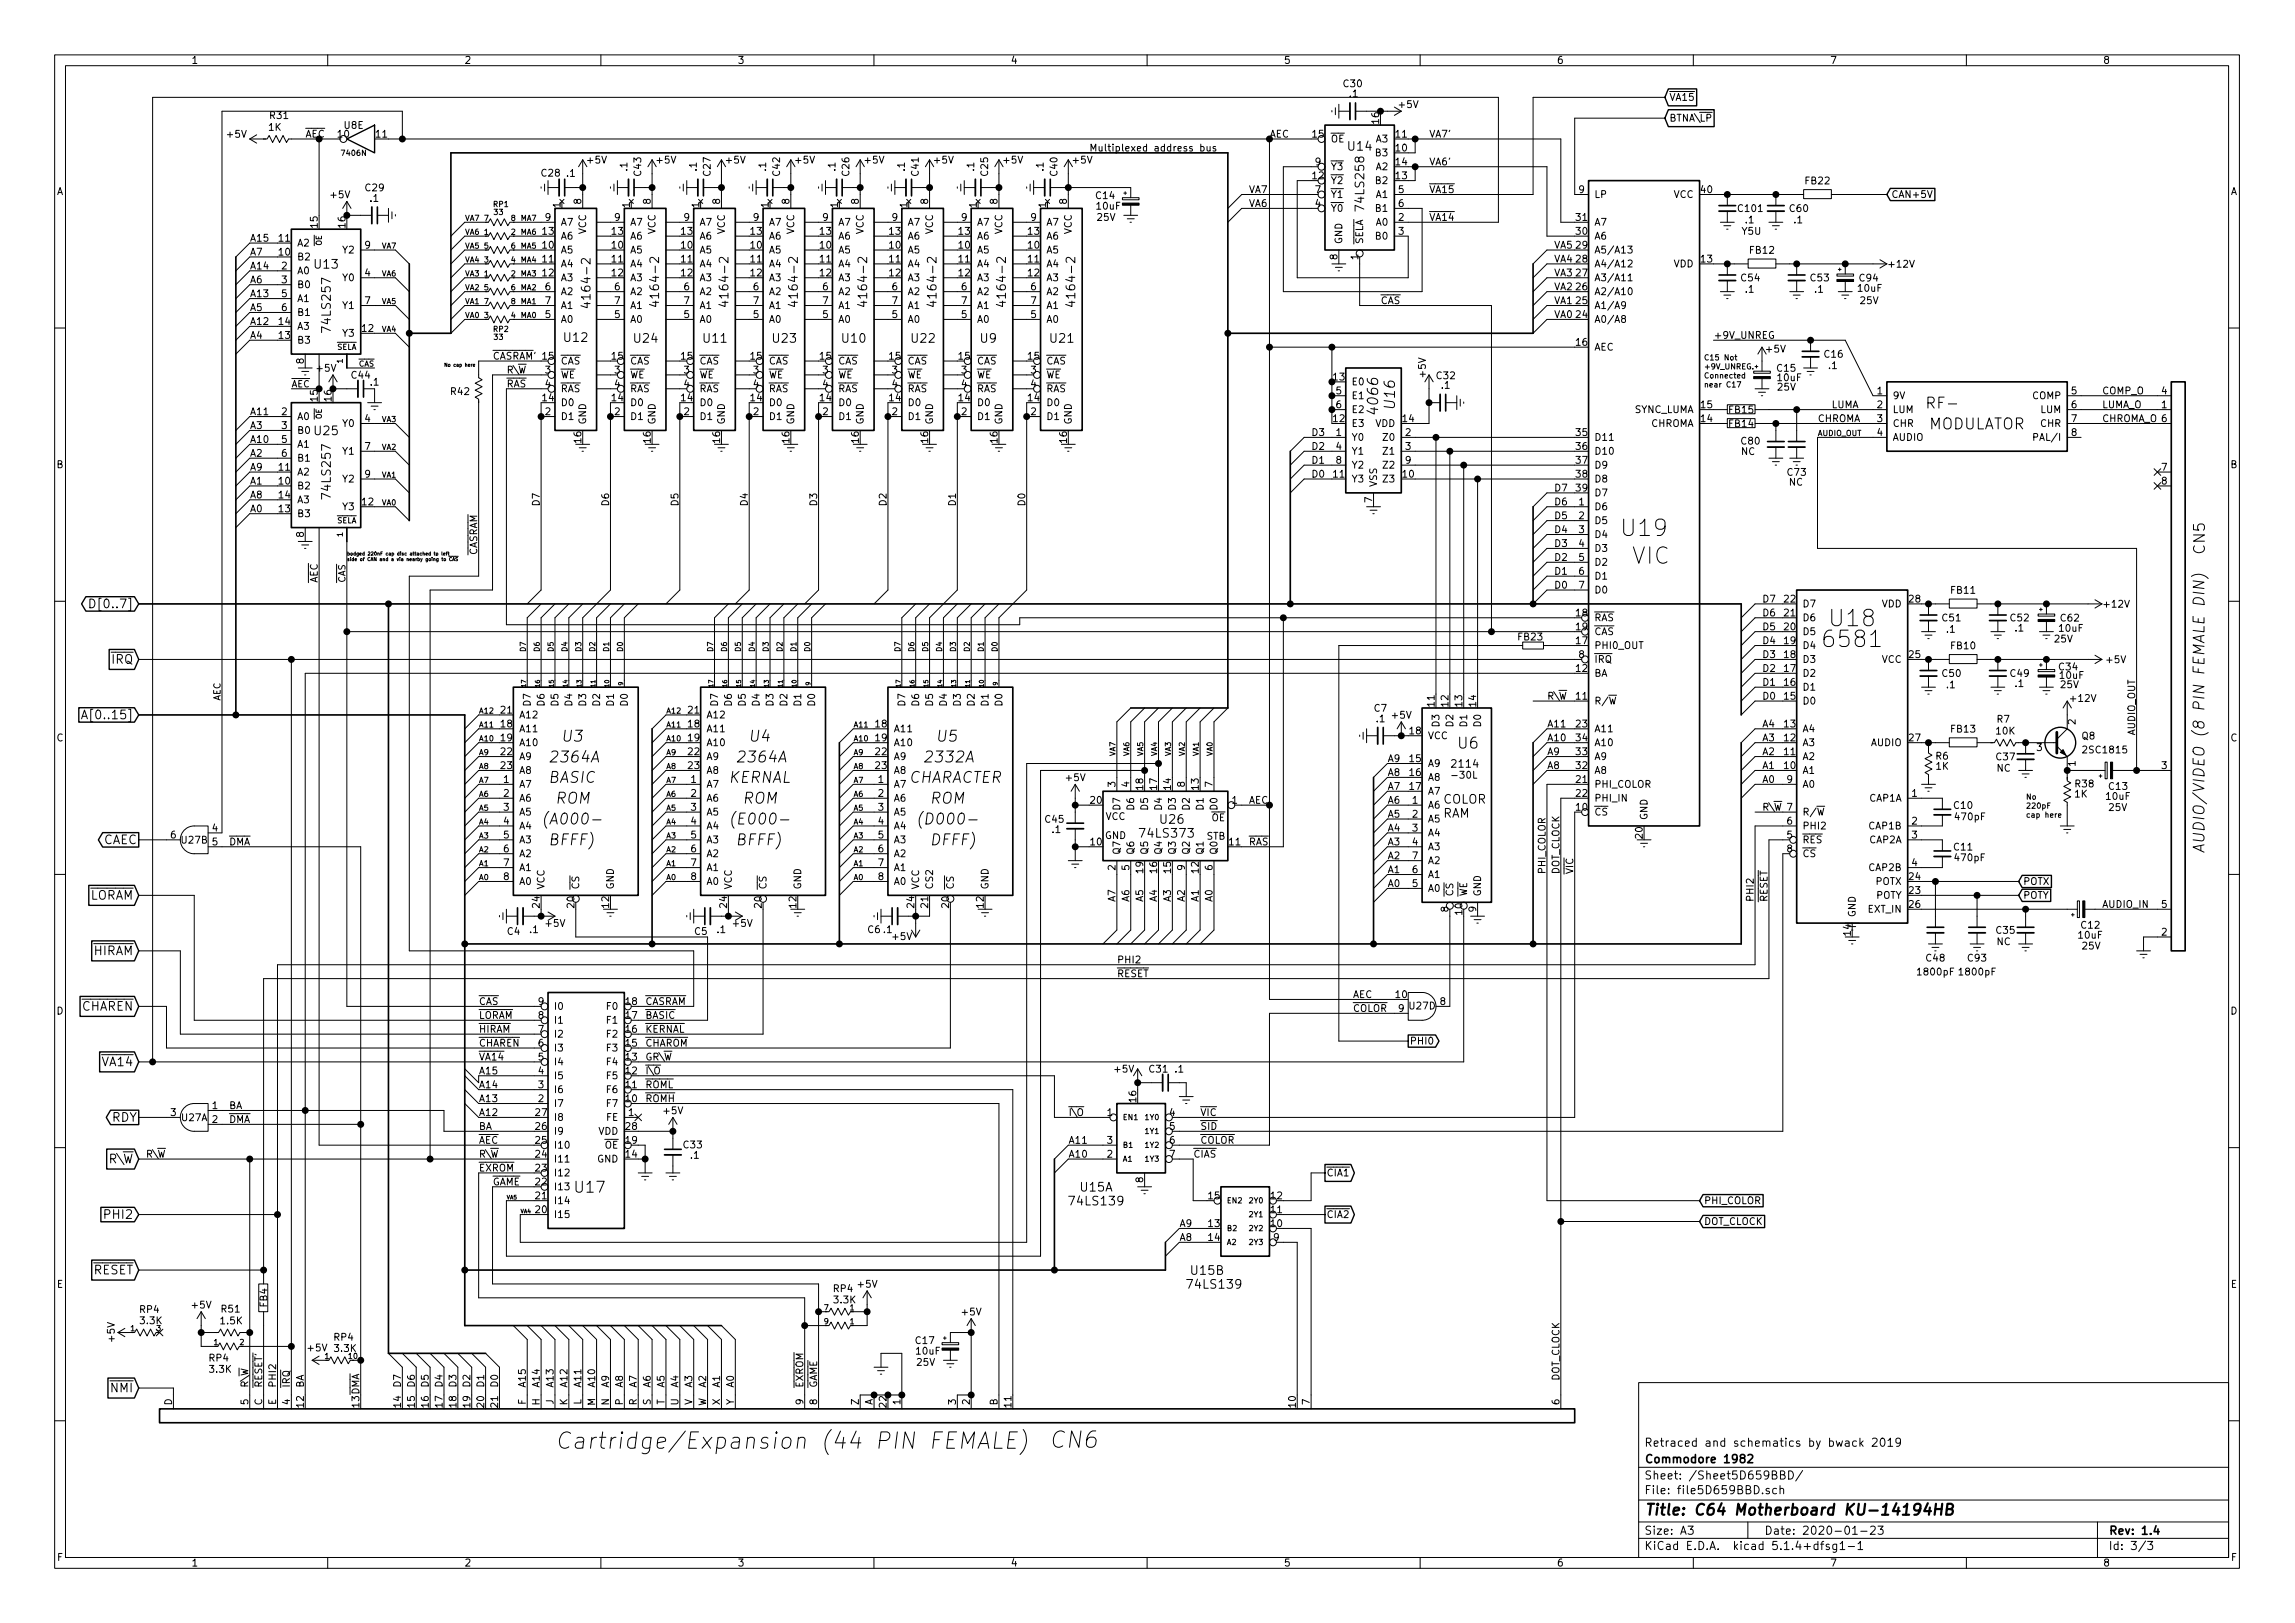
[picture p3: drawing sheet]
<svg xmlns="http://www.w3.org/2000/svg" width="420mm" height="297mm" viewBox="0 0 420 297" stroke-linecap="round" stroke-linejoin="round" font-family="sans-serif">
<defs><g id="words">
<g font-size="4.2">
<text x="297.2" y="98.2">U19</text>
<text x="298.8" y="103.2">VIC</text>
<text x="334.4" y="118.5">6581</text>
<text x="335.3" y="114.7">U18</text>
<text x="101.6" y="265.2">Cartridge/Expansion (44 PIN FEMALE)</text>
<text x="192.7" y="265">CN6</text>
</g>
<g font-size="2.8">
<text x="353.3" y="74.8">RF-</text>
<text x="352.9" y="78.6">MODULATOR</text>
<text x="403.7" y="101.3" transform="rotate(-90 403.7 101.3)">CN5</text>
<text x="103.2" y="135.7">U3</text>
<text x="137.5" y="135.7">U4</text>
<text x="171.8" y="135.7">U5</text>
<text x="267" y="137">U6</text>
<text x="100.3" y="143.3">BASIC</text>
<text x="101.2" y="139.6">2364A</text>
<text x="133.3" y="143.3">KERNAL</text>
<text x="135.5" y="139.6">2364A</text>
<text x="166.4" y="143.3">CHARACTER</text>
<text x="169.7" y="139.6">2332A</text>
<text x="101.6" y="147.1">ROM</text>
<text x="135.9" y="147.1">ROM</text>
<text x="170.2" y="147.1">ROM</text>
<text x="99.1" y="150.9">(A000-</text>
<text x="100.3" y="154.7">BFFF)</text>
<text x="133.3" y="150.9">(E000-</text>
<text x="134.6" y="154.7">BFFF)</text>
<text x="167.6" y="150.9">(D000-</text>
<text x="170.2" y="154.7">DFFF)</text>
<text x="403.6" y="156.2" transform="rotate(-90 403.6 156.2)">AUDIO/VIDEO (8 PIN FEMALE DIN)</text>
<text x="105.4" y="218.3">U17</text>
<text x="301" y="277.3">Title: C64 Motherboard KU-14194HB</text>
</g>
<g font-size="2.7">
<text x="252.3" y="75.4" transform="rotate(-90 252.3 75.4)">4066</text>
<text x="255.4" y="74.6" transform="rotate(-90 255.4 74.6)">U16</text>
</g>
<g font-size="2.2">
<text x="246.9" y="27.6">U14</text>
<text x="249.8" y="38.2" transform="rotate(-90 249.8 38.2)">74LS258</text>
<text x="57.7" y="49.2">U13</text>
<text x="108.1" y="55.3" transform="rotate(-90 108.1 55.3)">4164-2</text>
<text x="120.6" y="55.1" transform="rotate(-90 120.6 55.1)">4164-2</text>
<text x="133.3" y="55.1" transform="rotate(-90 133.3 55.1)">4164-2</text>
<text x="146" y="55.1" transform="rotate(-90 146 55.1)">4164-2</text>
<text x="158.7" y="55.1" transform="rotate(-90 158.7 55.1)">4164-2</text>
<text x="171.4" y="55.1" transform="rotate(-90 171.4 55.1)">4164-2</text>
<text x="184.1" y="55.1" transform="rotate(-90 184.1 55.1)">4164-2</text>
<text x="196.8" y="55.1" transform="rotate(-90 196.8 55.1)">4164-2</text>
<text x="60.6" y="60.4" transform="rotate(-90 60.6 60.4)">74LS257</text>
<text x="103.4" y="62.6">U12</text>
<text x="116.2" y="62.7">U24</text>
<text x="128.9" y="62.7">U11</text>
<text x="141.6" y="62.7">U23</text>
<text x="154.3" y="62.7">U10</text>
<text x="167" y="62.7">U22</text>
<text x="179.5" y="62.7">U9</text>
<text x="192.4" y="62.7">U21</text>
<text x="57.7" y="79.6">U25</text>
<text x="60.6" y="90.9" transform="rotate(-90 60.6 90.9)">74LS257</text>
<text x="17.7" y="111.3">D[0..7]</text>
<text x="20.5" y="121.5">IRQ</text>
<text x="16.4" y="131.6">A[0..15]</text>
<text x="264.2" y="147.1">COLOR</text>
<text x="264.2" y="149.6">RAM</text>
<text x="18.8" y="154.5">CAEC</text>
<text x="209" y="153.3">74LS373</text>
<text x="212.5" y="150.8">U26</text>
<text x="16.3" y="164.7">LORAM</text>
<text x="17.1" y="174.8">HIRAM</text>
<text x="14.9" y="185">CHAREN</text>
<text x="18.9" y="195.1">VA14</text>
<text x="20.4" y="205.3">RDY</text>
<text x="20.1" y="212.9">R\W</text>
<text x="196.1" y="220.6">74LS139</text>
<text x="197.8" y="218.1">U15A</text>
<text x="19.5" y="223.1">PHI2</text>
<text x="17" y="233.2">RESET</text>
<text x="218.1" y="233.3">U15B</text>
<text x="217.7" y="235.9">74LS139</text>
<text x="20.4" y="254.8">NMI</text>
</g>
<g font-size="2.1">
<text x="301" y="267.8">Commodore 1982</text>
<text x="301" y="264.8">Retraced and schematics by bwack 2019</text>
<text x="301" y="273.5">File: file5D659BBD.sch</text>
<text x="301" y="270.8">Sheet: /Sheet5D659BBD/</text>
<text x="301" y="280.9">Size: A3</text>
<text x="323" y="280.9">Date: 2020-01-23</text>
<text x="386" y="280.9">Rev: 1.4</text>
<text x="301" y="283.7">KiCad E.D.A. kicad 5.1.4+dfsg1-1</text>
<text x="386" y="283.7">Id: 3/3</text>
</g>
<text font-size="1.9" x="266" y="140.5">2114</text>
<g font-size="1.8">
<text x="35" y="11.7">1</text>
<text x="85" y="11.7">2</text>
<text x="135" y="11.7">3</text>
<text x="185" y="11.7">4</text>
<text x="235" y="11.7">5</text>
<text x="285" y="11.7">6</text>
<text x="335" y="11.7">7</text>
<text x="385" y="11.7">8</text>
<text x="246" y="16">C30</text>
<text x="247.1" y="17.8">.1</text>
<text x="49.2" y="23.9">1K</text>
<text x="49.5" y="21.8">R31</text>
<text x="63" y="23.6">U8E</text>
<text x="252.5" y="22.6" transform="rotate(-90 252.5 22.6)">16</text>
<text x="256.2" y="19.8">+5V</text>
<text x="305.6" y="18.5">VA15</text>
<text x="305.6" y="22.3">BTNA\LP</text>
<text x="41.7" y="25.2">+5V</text>
<text x="55.9" y="25.2">AEC</text>
<text x="61.9" y="25.2">10</text>
<text x="68.9" y="25.2">11</text>
<text x="107.6" y="29.9">+5V</text>
<text x="120.3" y="29.9">+5V</text>
<text x="133" y="29.9">+5V</text>
<text x="145.7" y="29.9">+5V</text>
<text x="158.4" y="29.9">+5V</text>
<text x="171.1" y="29.9">+5V</text>
<text x="183.8" y="29.9">+5V</text>
<text x="196.5" y="29.9">+5V</text>
<text x="199.4" y="27.7">Multiplexed address bus</text>
<text x="232.4" y="25.2">AEC</text>
<text x="240.3" y="25.2">15</text>
<text x="243.6" y="26.1">OE</text>
<text x="252" y="28.6">B3</text>
<text x="252" y="26.1">A3</text>
<text x="255.6" y="27.7">10</text>
<text x="255.6" y="25.2">11</text>
<text x="261.6" y="25.2">VA7'</text>
<text x="10.4" y="35.7">A</text>
<text x="67" y="35">C29</text>
<text x="99.2" y="32.3">C28</text>
<text x="103.8" y="32.4">.1</text>
<text x="114.9" y="31.3" transform="rotate(-90 114.9 31.3)">.1</text>
<text x="117.4" y="32.1" transform="rotate(-90 117.4 32.1)">C43</text>
<text x="127.6" y="31.3" transform="rotate(-90 127.6 31.3)">.1</text>
<text x="130.1" y="32.1" transform="rotate(-90 130.1 32.1)">C27</text>
<text x="140.3" y="31.3" transform="rotate(-90 140.3 31.3)">.1</text>
<text x="142.8" y="32.1" transform="rotate(-90 142.8 32.1)">C42</text>
<text x="153" y="31.3" transform="rotate(-90 153 31.3)">.1</text>
<text x="155.5" y="32.1" transform="rotate(-90 155.5 32.1)">C26</text>
<text x="165.7" y="31.3" transform="rotate(-90 165.7 31.3)">.1</text>
<text x="168.2" y="32.1" transform="rotate(-90 168.2 32.1)">C41</text>
<text x="178.4" y="31.3" transform="rotate(-90 178.4 31.3)">.1</text>
<text x="180.9" y="32.1" transform="rotate(-90 180.9 32.1)">C25</text>
<text x="191.1" y="31.3" transform="rotate(-90 191.1 31.3)">.1</text>
<text x="193.6" y="32.1" transform="rotate(-90 193.6 32.1)">C40</text>
<text x="228.6" y="35.3">VA7</text>
<text x="240.3" y="32.8">12</text>
<text x="240.8" y="35.3">7</text>
<text x="240.8" y="30.3">9</text>
<text x="243.6" y="33.7">Y2</text>
<text x="243.6" y="31.2">Y3</text>
<text x="252" y="33.7">B2</text>
<text x="252" y="31.2">A2</text>
<text x="255.6" y="32.8">13</text>
<text x="255.6" y="30.3">14</text>
<text x="256.1" y="35.3">5</text>
<text x="261.6" y="30.3">VA6'</text>
<text x="261.6" y="35.3">VA15</text>
<text x="289.1" y="35.3">9</text>
<text x="311.5" y="35.3">40</text>
<text x="330.6" y="33.7">FB22</text>
<text x="408.4" y="35.7">A</text>
<text x="58.2" y="41.6" transform="rotate(-90 58.2 41.6)">15</text>
<text x="60.6" y="36.3">+5V</text>
<text x="63.2" y="41.6" transform="rotate(-90 63.2 41.6)">16</text>
<text x="67.8" y="36.9">.1</text>
<text x="99.8" y="40.4">9</text>
<text x="102.6" y="38" transform="rotate(-90 102.6 38)">1</text>
<text x="102.6" y="41.3">A7</text>
<text x="106.4" y="37.3" transform="rotate(-90 106.4 37.3)">8</text>
<text x="112.5" y="40.4">9</text>
<text x="115.3" y="38" transform="rotate(-90 115.3 38)">1</text>
<text x="115.3" y="41.3">A7</text>
<text x="119.1" y="37.3" transform="rotate(-90 119.1 37.3)">8</text>
<text x="125.2" y="40.4">9</text>
<text x="128" y="38" transform="rotate(-90 128 38)">1</text>
<text x="128" y="41.3">A7</text>
<text x="131.8" y="37.3" transform="rotate(-90 131.8 37.3)">8</text>
<text x="137.9" y="40.4">9</text>
<text x="140.7" y="38" transform="rotate(-90 140.7 38)">1</text>
<text x="140.7" y="41.3">A7</text>
<text x="144.5" y="37.3" transform="rotate(-90 144.5 37.3)">8</text>
<text x="150.6" y="40.4">9</text>
<text x="153.4" y="38" transform="rotate(-90 153.4 38)">1</text>
<text x="153.4" y="41.3">A7</text>
<text x="157.2" y="37.3" transform="rotate(-90 157.2 37.3)">8</text>
<text x="163.3" y="40.4">9</text>
<text x="166.1" y="38" transform="rotate(-90 166.1 38)">1</text>
<text x="166.1" y="41.3">A7</text>
<text x="169.9" y="37.3" transform="rotate(-90 169.9 37.3)">8</text>
<text x="176" y="40.4">9</text>
<text x="178.8" y="38" transform="rotate(-90 178.8 38)">1</text>
<text x="178.8" y="41.3">A7</text>
<text x="182.6" y="37.3" transform="rotate(-90 182.6 37.3)">8</text>
<text x="188.7" y="40.4">9</text>
<text x="191.5" y="38" transform="rotate(-90 191.5 38)">1</text>
<text x="191.5" y="41.3">A7</text>
<text x="195.3" y="37.3" transform="rotate(-90 195.3 37.3)">8</text>
<text x="200.7" y="40.4">25V</text>
<text x="200.7" y="36.4">C14</text>
<text x="200.8" y="38.4">10uF</text>
<text x="228.6" y="37.9">VA6</text>
<text x="240.8" y="37.9">4</text>
<text x="243.6" y="38.8">Y0</text>
<text x="243.6" y="36.2">Y1</text>
<text x="252" y="41.3">A0</text>
<text x="252" y="36.2">A1</text>
<text x="252" y="38.8">B1</text>
<text x="256.1" y="40.4">2</text>
<text x="256.1" y="37.9">6</text>
<text x="261.6" y="40.4">VA14</text>
<text x="288.6" y="40.4">31</text>
<text x="291.8" y="41.3">A7</text>
<text x="291.8" y="36.2">LP</text>
<text x="306.4" y="36.2">VCC</text>
<text x="318.3" y="38.8">C101</text>
<text x="319.6" y="40.9">.1</text>
<text x="327.7" y="38.8">C60</text>
<text x="328.5" y="40.9">.1</text>
<text x="346.2" y="36.2">CAN+5V</text>
<text x="45.7" y="46.8">A7</text>
<text x="45.7" y="44.2">A15</text>
<text x="51.1" y="46.8">10</text>
<text x="51.1" y="44.2">11</text>
<text x="54.4" y="47.7">B2</text>
<text x="54.4" y="45.1">A2</text>
<text x="62.9" y="46.4">Y2</text>
<text x="66.8" y="45.5">9</text>
<text x="99.4" y="45.5">10</text>
<text x="99.4" y="43">13</text>
<text x="102.6" y="46.4">A5</text>
<text x="102.6" y="43.9">A6</text>
<text x="107.3" y="42.9" transform="rotate(-90 107.3 42.9)">VCC</text>
<text x="112.1" y="45.5">10</text>
<text x="112.1" y="43">13</text>
<text x="115.3" y="46.4">A5</text>
<text x="115.3" y="43.9">A6</text>
<text x="120" y="42.9" transform="rotate(-90 120 42.9)">VCC</text>
<text x="124.8" y="45.5">10</text>
<text x="124.8" y="43">13</text>
<text x="128" y="46.4">A5</text>
<text x="128" y="43.9">A6</text>
<text x="132.7" y="42.9" transform="rotate(-90 132.7 42.9)">VCC</text>
<text x="137.5" y="45.5">10</text>
<text x="137.5" y="43">13</text>
<text x="140.7" y="46.4">A5</text>
<text x="140.7" y="43.9">A6</text>
<text x="145.4" y="42.9" transform="rotate(-90 145.4 42.9)">VCC</text>
<text x="150.2" y="45.5">10</text>
<text x="150.2" y="43">13</text>
<text x="153.4" y="46.4">A5</text>
<text x="153.4" y="43.9">A6</text>
<text x="158.1" y="42.9" transform="rotate(-90 158.1 42.9)">VCC</text>
<text x="162.9" y="45.5">10</text>
<text x="162.9" y="43">13</text>
<text x="166.1" y="46.4">A5</text>
<text x="166.1" y="43.9">A6</text>
<text x="170.8" y="42.9" transform="rotate(-90 170.8 42.9)">VCC</text>
<text x="175.6" y="45.5">10</text>
<text x="175.6" y="43">13</text>
<text x="178.8" y="46.4">A5</text>
<text x="178.8" y="43.9">A6</text>
<text x="183.5" y="42.9" transform="rotate(-90 183.5 42.9)">VCC</text>
<text x="188.3" y="45.5">10</text>
<text x="188.3" y="43">13</text>
<text x="191.5" y="46.4">A5</text>
<text x="191.5" y="43.9">A6</text>
<text x="196.2" y="42.9" transform="rotate(-90 196.2 42.9)">VCC</text>
<text x="244.9" y="47.5" transform="rotate(-90 244.9 47.5)">8</text>
<text x="245.7" y="44.7" transform="rotate(-90 245.7 44.7)">GND</text>
<text x="248.7" y="47.5" transform="rotate(-90 248.7 47.5)">1</text>
<text x="249.6" y="44.7" transform="rotate(-90 249.6 44.7)">SELA</text>
<text x="252" y="43.9">B0</text>
<text x="256.1" y="43">3</text>
<text x="284.5" y="45.5">VA5</text>
<text x="288.6" y="45.5">29</text>
<text x="288.6" y="43">30</text>
<text x="291.8" y="46.4">A5/A13</text>
<text x="291.8" y="43.9">A6</text>
<text x="318.8" y="43">Y5U</text>
<text x="320.4" y="46.4">FB12</text>
<text x="45.7" y="51.9">A6</text>
<text x="45.7" y="49.3">A14</text>
<text x="51.6" y="49.3">2</text>
<text x="51.6" y="51.9">3</text>
<text x="54.4" y="50.2">A0</text>
<text x="54.4" y="52.7">B0</text>
<text x="62.9" y="51.5">Y0</text>
<text x="66.8" y="50.6">4</text>
<text x="99.4" y="48">11</text>
<text x="99.4" y="50.6">12</text>
<text x="99.8" y="53.1">6</text>
<text x="102.6" y="48.9">A4</text>
<text x="102.6" y="51.5">A3</text>
<text x="112.1" y="48">11</text>
<text x="112.1" y="50.6">12</text>
<text x="112.5" y="53.1">6</text>
<text x="115.3" y="48.9">A4</text>
<text x="115.3" y="51.5">A3</text>
<text x="124.8" y="48">11</text>
<text x="124.8" y="50.6">12</text>
<text x="125.2" y="53.1">6</text>
<text x="128" y="48.9">A4</text>
<text x="128" y="51.5">A3</text>
<text x="137.5" y="48">11</text>
<text x="137.5" y="50.6">12</text>
<text x="137.9" y="53.1">6</text>
<text x="140.7" y="48.9">A4</text>
<text x="140.7" y="51.5">A3</text>
<text x="150.2" y="48">11</text>
<text x="150.2" y="50.6">12</text>
<text x="150.6" y="53.1">6</text>
<text x="153.4" y="48.9">A4</text>
<text x="153.4" y="51.5">A3</text>
<text x="162.9" y="48">11</text>
<text x="162.9" y="50.6">12</text>
<text x="163.3" y="53.1">6</text>
<text x="166.1" y="48.9">A4</text>
<text x="166.1" y="51.5">A3</text>
<text x="175.6" y="48">11</text>
<text x="175.6" y="50.6">12</text>
<text x="176" y="53.1">6</text>
<text x="178.8" y="48.9">A4</text>
<text x="178.8" y="51.5">A3</text>
<text x="188.3" y="48">11</text>
<text x="188.3" y="50.6">12</text>
<text x="188.7" y="53.1">6</text>
<text x="191.5" y="48.9">A4</text>
<text x="191.5" y="51.5">A3</text>
<text x="284.5" y="50.6">VA3</text>
<text x="284.5" y="48">VA4</text>
<text x="284.5" y="53.1">VA2</text>
<text x="288.6" y="53.1">26</text>
<text x="288.6" y="50.6">27</text>
<text x="288.6" y="48">28</text>
<text x="291.8" y="51.5">A3/A11</text>
<text x="291.8" y="48.9">A4/A12</text>
<text x="306.4" y="48.9">VDD</text>
<text x="311.5" y="48">13</text>
<text x="318.8" y="51.5">C54</text>
<text x="319.6" y="53.6">.1</text>
<text x="331.5" y="51.5">C53</text>
<text x="332.3" y="53.6">.1</text>
<text x="340.2" y="53.4">10uF</text>
<text x="340.5" y="51.5">C94</text>
<text x="346" y="49">+12V</text>
<text x="45.7" y="59.5">A12</text>
<text x="45.7" y="56.9">A5</text>
<text x="45.7" y="54.4">A13</text>
<text x="51.1" y="59.5">14</text>
<text x="51.6" y="54.4">5</text>
<text x="51.6" y="56.9">6</text>
<text x="54.4" y="55.3">A1</text>
<text x="54.4" y="57.8">B1</text>
<text x="62.9" y="56.6">Y1</text>
<text x="66.8" y="55.7">7</text>
<text x="99.8" y="58.2">5</text>
<text x="99.8" y="55.7">7</text>
<text x="102.6" y="59.1">A0</text>
<text x="102.6" y="54">A2</text>
<text x="102.6" y="56.6">A1</text>
<text x="112.5" y="58.2">5</text>
<text x="112.5" y="55.7">7</text>
<text x="115.3" y="59.1">A0</text>
<text x="115.3" y="54">A2</text>
<text x="115.3" y="56.6">A1</text>
<text x="125.2" y="58.2">5</text>
<text x="125.2" y="55.7">7</text>
<text x="128" y="59.1">A0</text>
<text x="128" y="54">A2</text>
<text x="128" y="56.6">A1</text>
<text x="137.9" y="58.2">5</text>
<text x="137.9" y="55.7">7</text>
<text x="140.7" y="59.1">A0</text>
<text x="140.7" y="54">A2</text>
<text x="140.7" y="56.6">A1</text>
<text x="150.6" y="58.2">5</text>
<text x="150.6" y="55.7">7</text>
<text x="153.4" y="59.1">A0</text>
<text x="153.4" y="54">A2</text>
<text x="153.4" y="56.6">A1</text>
<text x="163.3" y="58.2">5</text>
<text x="163.3" y="55.7">7</text>
<text x="166.1" y="59.1">A0</text>
<text x="166.1" y="54">A2</text>
<text x="166.1" y="56.6">A1</text>
<text x="176" y="58.2">5</text>
<text x="176" y="55.7">7</text>
<text x="178.8" y="59.1">A0</text>
<text x="178.8" y="54">A2</text>
<text x="178.8" y="56.6">A1</text>
<text x="188.7" y="58.2">5</text>
<text x="188.7" y="55.7">7</text>
<text x="191.5" y="59.1">A0</text>
<text x="191.5" y="54">A2</text>
<text x="191.5" y="56.6">A1</text>
<text x="252.7" y="55.7">CAS</text>
<text x="284.5" y="58.2">VA0</text>
<text x="284.5" y="55.7">VA1</text>
<text x="288.6" y="58.2">24</text>
<text x="288.6" y="55.7">25</text>
<text x="291.8" y="59.1">A0/A8</text>
<text x="291.8" y="56.6">A1/A9</text>
<text x="291.8" y="54">A2/A10</text>
<text x="340.4" y="55.7">25V</text>
<text x="45.7" y="62">A4</text>
<text x="51.1" y="62">13</text>
<text x="54.4" y="62.9">B3</text>
<text x="54.4" y="60.4">A3</text>
<text x="62.9" y="61.6">Y3</text>
<text x="66.3" y="60.7">12</text>
<text x="90.2" y="65.8">CASRAM'</text>
<text x="99.4" y="65.8">15</text>
<text x="112.1" y="65.8">15</text>
<text x="124.8" y="65.8">15</text>
<text x="137.5" y="65.8">15</text>
<text x="150.2" y="65.8">15</text>
<text x="162.9" y="65.8">15</text>
<text x="175.6" y="65.8">15</text>
<text x="188.3" y="65.8">15</text>
<text x="288.6" y="63.3">16</text>
<text x="291.8" y="64.2">AEC</text>
<text x="313.7" y="62">+9V_UNREG</text>
<text x="323.4" y="64.5">+5V</text>
<text x="334.1" y="65.5">C16</text>
<text x="55.6" y="66.6" transform="rotate(-90 55.6 66.6)">8</text>
<text x="58.1" y="68">+5V</text>
<text x="64.4" y="69.3">C44</text>
<text x="67.8" y="70.6">.1</text>
<text x="92.7" y="70.9">RAS</text>
<text x="92.7" y="68.4">R\W</text>
<text x="99.8" y="68.4">3</text>
<text x="99.8" y="70.9">4</text>
<text x="102.6" y="66.7">CAS</text>
<text x="102.6" y="69.3">WE</text>
<text x="102.6" y="71.8">RAS</text>
<text x="112.5" y="68.4">3</text>
<text x="112.5" y="70.9">4</text>
<text x="115.3" y="66.7">CAS</text>
<text x="115.3" y="69.3">WE</text>
<text x="115.3" y="71.8">RAS</text>
<text x="125.2" y="68.4">3</text>
<text x="125.2" y="70.9">4</text>
<text x="128" y="66.7">CAS</text>
<text x="128" y="69.3">WE</text>
<text x="128" y="71.8">RAS</text>
<text x="137.9" y="68.4">3</text>
<text x="137.9" y="70.9">4</text>
<text x="140.7" y="66.7">CAS</text>
<text x="140.7" y="69.3">WE</text>
<text x="140.7" y="71.8">RAS</text>
<text x="150.6" y="68.4">3</text>
<text x="150.6" y="70.9">4</text>
<text x="153.4" y="66.7">CAS</text>
<text x="153.4" y="69.3">WE</text>
<text x="153.4" y="71.8">RAS</text>
<text x="163.3" y="68.4">3</text>
<text x="163.3" y="70.9">4</text>
<text x="166.1" y="66.7">CAS</text>
<text x="166.1" y="69.3">WE</text>
<text x="166.1" y="71.8">RAS</text>
<text x="176" y="68.4">3</text>
<text x="176" y="70.9">4</text>
<text x="178.8" y="66.7">CAS</text>
<text x="178.8" y="69.3">WE</text>
<text x="178.8" y="71.8">RAS</text>
<text x="188.7" y="68.4">3</text>
<text x="188.7" y="70.9">4</text>
<text x="191.5" y="66.7">CAS</text>
<text x="191.5" y="69.3">WE</text>
<text x="191.5" y="71.8">RAS</text>
<text x="244.1" y="69.6">13</text>
<text x="247.4" y="70.5">E0</text>
<text x="261" y="68.9" transform="rotate(-90 261 68.9)">+5V</text>
<text x="263.1" y="69.4">C32</text>
<text x="263.9" y="71.2">.1</text>
<text x="325.2" y="71.5">25V</text>
<text x="325.4" y="68">C15</text>
<text x="325.5" y="69.8">10uF</text>
<text x="334.8" y="67.5">.1</text>
<text x="45.7" y="76">A11</text>
<text x="51.6" y="76">2</text>
<text x="54.4" y="76.9">A0</text>
<text x="58.2" y="73.4" transform="rotate(-90 58.2 73.4)">15</text>
<text x="60.7" y="73.4" transform="rotate(-90 60.7 73.4)">16</text>
<text x="66.8" y="77.3">4</text>
<text x="82.6" y="72.3">R42</text>
<text x="99.4" y="73.4">14</text>
<text x="99.8" y="76">2</text>
<text x="102.6" y="74.3">D0</text>
<text x="102.6" y="76.9">D1</text>
<text x="107.3" y="77.8" transform="rotate(-90 107.3 77.8)">GND</text>
<text x="112.1" y="73.4">14</text>
<text x="112.5" y="76">2</text>
<text x="115.3" y="74.3">D0</text>
<text x="115.3" y="76.9">D1</text>
<text x="120" y="77.8" transform="rotate(-90 120 77.8)">GND</text>
<text x="124.8" y="73.4">14</text>
<text x="125.2" y="76">2</text>
<text x="128" y="74.3">D0</text>
<text x="128" y="76.9">D1</text>
<text x="132.7" y="77.8" transform="rotate(-90 132.7 77.8)">GND</text>
<text x="137.5" y="73.4">14</text>
<text x="137.9" y="76">2</text>
<text x="140.7" y="74.3">D0</text>
<text x="140.7" y="76.9">D1</text>
<text x="145.4" y="77.8" transform="rotate(-90 145.4 77.8)">GND</text>
<text x="150.2" y="73.4">14</text>
<text x="150.6" y="76">2</text>
<text x="153.4" y="74.3">D0</text>
<text x="153.4" y="76.9">D1</text>
<text x="158.1" y="77.8" transform="rotate(-90 158.1 77.8)">GND</text>
<text x="162.9" y="73.4">14</text>
<text x="163.3" y="76">2</text>
<text x="166.1" y="74.3">D0</text>
<text x="166.1" y="76.9">D1</text>
<text x="170.8" y="77.8" transform="rotate(-90 170.8 77.8)">GND</text>
<text x="175.6" y="73.4">14</text>
<text x="176" y="76">2</text>
<text x="178.8" y="74.3">D0</text>
<text x="178.8" y="76.9">D1</text>
<text x="183.5" y="77.8" transform="rotate(-90 183.5 77.8)">GND</text>
<text x="188.3" y="73.4">14</text>
<text x="188.7" y="76">2</text>
<text x="191.5" y="74.3">D0</text>
<text x="191.5" y="76.9">D1</text>
<text x="196.2" y="77.8" transform="rotate(-90 196.2 77.8)">GND</text>
<text x="244.1" y="77.3">12</text>
<text x="244.6" y="72.2">5</text>
<text x="244.6" y="74.7">6</text>
<text x="247.4" y="73.1">E1</text>
<text x="247.4" y="75.6">E2</text>
<text x="256.8" y="77.3">14</text>
<text x="299.1" y="75.6">SYNC_LUMA</text>
<text x="311.5" y="77.3">14</text>
<text x="311.5" y="74.7">15</text>
<text x="316.6" y="75.7">FB15</text>
<text x="332.7" y="77.3">CHROMA</text>
<text x="335.3" y="74.7">LUMA</text>
<text x="343.7" y="72.2">1</text>
<text x="343.7" y="74.7">2</text>
<text x="343.7" y="77.3">3</text>
<text x="346.5" y="73.1">9V</text>
<text x="346.5" y="75.6">LUM</text>
<text x="372.1" y="73.1">COMP</text>
<text x="373.6" y="75.6">LUM</text>
<text x="379.2" y="72.2">5</text>
<text x="379.2" y="74.7">6</text>
<text x="379.2" y="77.3">7</text>
<text x="384.8" y="72.2">COMP_O</text>
<text x="384.8" y="74.7">LUMA_O</text>
<text x="384.8" y="77.3">CHROMA_O 6</text>
<text x="395.8" y="74.7">1</text>
<text x="395.8" y="72.2">4</text>
<text x="45.7" y="78.5">A3</text>
<text x="45.7" y="81.1">A10</text>
<text x="45.7" y="83.6">A2</text>
<text x="51.6" y="78.5">3</text>
<text x="51.6" y="81.1">5</text>
<text x="51.6" y="83.6">6</text>
<text x="54.4" y="79.4">B0</text>
<text x="54.4" y="82">A1</text>
<text x="62.9" y="78.1">Y0</text>
<text x="62.9" y="83.2">Y1</text>
<text x="66.8" y="82.3">7</text>
<text x="106.4" y="81" transform="rotate(-90 106.4 81)">16</text>
<text x="119.1" y="81" transform="rotate(-90 119.1 81)">16</text>
<text x="131.8" y="81" transform="rotate(-90 131.8 81)">16</text>
<text x="144.5" y="81" transform="rotate(-90 144.5 81)">16</text>
<text x="157.2" y="81" transform="rotate(-90 157.2 81)">16</text>
<text x="169.9" y="81" transform="rotate(-90 169.9 81)">16</text>
<text x="182.6" y="81" transform="rotate(-90 182.6 81)">16</text>
<text x="195.3" y="81" transform="rotate(-90 195.3 81)">16</text>
<text x="240" y="82.3">D2</text>
<text x="240" y="79.8">D3</text>
<text x="244.6" y="79.8">1</text>
<text x="244.6" y="82.3">4</text>
<text x="247.4" y="80.7">Y0</text>
<text x="247.4" y="78.1">E3</text>
<text x="247.4" y="83.2">Y1</text>
<text x="251.8" y="78.1">VDD</text>
<text x="253.5" y="80.7">Z0</text>
<text x="253.5" y="83.2">Z1</text>
<text x="257.3" y="79.8">2</text>
<text x="257.3" y="82.3">3</text>
<text x="288.6" y="79.8">35</text>
<text x="288.6" y="82.3">36</text>
<text x="291.8" y="80.7">D11</text>
<text x="291.8" y="83.2">D10</text>
<text x="302.2" y="78.1">CHROMA</text>
<text x="316.6" y="78.2">FB14</text>
<text x="318.8" y="83.3">NC</text>
<text x="318.8" y="81.4">C80</text>
<text x="343.7" y="79.8">4</text>
<text x="346.5" y="78.1">CHR</text>
<text x="346.5" y="80.7">AUDIO</text>
<text x="372.9" y="80.7">PAL/I</text>
<text x="373.6" y="78.1">CHR</text>
<text x="379.2" y="79.8">8</text>
<text x="10.4" y="85.7">B</text>
<text x="45.7" y="88.7">A1</text>
<text x="45.7" y="86.1">A9</text>
<text x="51.1" y="88.7">10</text>
<text x="51.1" y="86.1">11</text>
<text x="54.4" y="89.6">B2</text>
<text x="54.4" y="87">A2</text>
<text x="54.4" y="84.5">B1</text>
<text x="62.9" y="88.3">Y2</text>
<text x="66.8" y="87.4">9</text>
<text x="240" y="87.4">D0</text>
<text x="240" y="84.9">D1</text>
<text x="244.1" y="87.4">11</text>
<text x="244.6" y="84.9">8</text>
<text x="247.4" y="88.3">Y3</text>
<text x="247.4" y="85.8">Y2</text>
<text x="252.1" y="89.2" transform="rotate(-90 252.1 89.2)">VSS</text>
<text x="253.5" y="88.3">Z3</text>
<text x="253.5" y="85.8">Z2</text>
<text x="256.8" y="87.4">10</text>
<text x="257.3" y="84.9">9</text>
<text x="284.5" y="90">D7</text>
<text x="288.6" y="84.9">37</text>
<text x="288.6" y="87.4">38</text>
<text x="288.6" y="90">39</text>
<text x="291.8" y="85.8">D9</text>
<text x="291.8" y="88.3">D8</text>
<text x="327.3" y="87.1">C73</text>
<text x="327.5" y="88.9">NC</text>
<text x="395.8" y="86.1">7</text>
<text x="395.8" y="88.7">8</text>
<text x="408.4" y="85.7">B</text>
<text x="45.7" y="91.2">A8</text>
<text x="45.7" y="93.8">A0</text>
<text x="51.1" y="93.8">13</text>
<text x="51.1" y="91.2">14</text>
<text x="54.4" y="94.7">B3</text>
<text x="54.4" y="92.1">A3</text>
<text x="62.9" y="93.4">Y3</text>
<text x="66.3" y="92.5">12</text>
<text x="98.8" y="92.7" transform="rotate(-90 98.8 92.7)">D7</text>
<text x="111.5" y="92.7" transform="rotate(-90 111.5 92.7)">D6</text>
<text x="124.2" y="92.7" transform="rotate(-90 124.2 92.7)">D5</text>
<text x="136.9" y="92.7" transform="rotate(-90 136.9 92.7)">D4</text>
<text x="149.6" y="92.7" transform="rotate(-90 149.6 92.7)">D3</text>
<text x="162.3" y="92.7" transform="rotate(-90 162.3 92.7)">D2</text>
<text x="175" y="92.7" transform="rotate(-90 175 92.7)">D1</text>
<text x="187.7" y="92.7" transform="rotate(-90 187.7 92.7)">D0</text>
<text x="251.2" y="92" transform="rotate(-90 251.2 92)">7</text>
<text x="284.5" y="92.5">D6</text>
<text x="284.5" y="95">D5</text>
<text x="289.1" y="92.5">1</text>
<text x="289.1" y="95">2</text>
<text x="291.8" y="93.4">D6</text>
<text x="291.8" y="95.9">D5</text>
<text x="291.8" y="90.8">D7</text>
<text x="55.6" y="98.3" transform="rotate(-90 55.6 98.3)">8</text>
<text x="87.4" y="101.6" transform="rotate(-90 87.4 101.6)">CASRAM</text>
<text x="284.5" y="100.1">D3</text>
<text x="284.5" y="97.6">D4</text>
<text x="289.1" y="97.6">3</text>
<text x="289.1" y="100.1">4</text>
<text x="291.8" y="98.5">D4</text>
<text x="291.8" y="101">D3</text>
<text x="58.2" y="106.7" transform="rotate(-90 58.2 106.7)">AEC</text>
<text x="284.5" y="107.7">D0</text>
<text x="284.5" y="105.2">D1</text>
<text x="284.5" y="102.7">D2</text>
<text x="289.1" y="102.7">5</text>
<text x="289.1" y="105.2">6</text>
<text x="289.1" y="107.7">7</text>
<text x="291.8" y="103.5">D2</text>
<text x="291.8" y="106.1">D1</text>
<text x="288.6" y="112.8">18</text>
<text x="291.8" y="113.7">RAS</text>
<text x="291.8" y="108.6">D0</text>
<text x="322.6" y="112.8">D6</text>
<text x="322.6" y="110.3">D7</text>
<text x="326.7" y="112.8">21</text>
<text x="326.7" y="110.3">22</text>
<text x="329.9" y="113.7">D6</text>
<text x="329.9" y="111.2">D7</text>
<text x="344.5" y="111.2">VDD</text>
<text x="349.6" y="110.3">28</text>
<text x="355.7" y="113.7">C51</text>
<text x="357.3" y="108.7">FB11</text>
<text x="368.1" y="113.7">C52</text>
<text x="377.3" y="113.8">C62</text>
<text x="385.3" y="111.2">+12V</text>
<text x="278" y="117.2">FB23</text>
<text x="288.6" y="117.9">17</text>
<text x="288.6" y="115.4">19</text>
<text x="291.8" y="118.8">PHI0_OUT</text>
<text x="291.8" y="116.2">CAS</text>
<text x="322.6" y="115.4">D5</text>
<text x="322.6" y="117.9">D4</text>
<text x="326.7" y="117.9">19</text>
<text x="326.7" y="115.4">20</text>
<text x="329.9" y="118.8">D4</text>
<text x="329.9" y="116.2">D5</text>
<text x="356.4" y="115.8">.1</text>
<text x="357.3" y="118.8">FB10</text>
<text x="369" y="115.6">.1</text>
<text x="375.9" y="117.6">25V</text>
<text x="377.1" y="115.6">10uF</text>
<text x="288.6" y="123">12</text>
<text x="289.1" y="120.4">8</text>
<text x="291.8" y="123.9">BA</text>
<text x="291.8" y="121.3">IRQ</text>
<text x="322.6" y="125.5">D1</text>
<text x="322.6" y="123">D2</text>
<text x="322.6" y="120.4">D3</text>
<text x="326.7" y="125.5">16</text>
<text x="326.7" y="123">17</text>
<text x="326.7" y="120.4">18</text>
<text x="329.9" y="123.9">D2</text>
<text x="329.9" y="121.3">D3</text>
<text x="344.5" y="121.3">VCC</text>
<text x="349.6" y="120.4">25</text>
<text x="355.7" y="123.9">C50</text>
<text x="356.4" y="126">.1</text>
<text x="368.1" y="123.9">C49</text>
<text x="369" y="125.7">.1</text>
<text x="377" y="122.7">C34</text>
<text x="377" y="125.9">25V</text>
<text x="377.2" y="124.2">10uF</text>
<text x="385.7" y="121.4">+5V</text>
<text x="91.7" y="130.6">21</text>
<text x="95" y="131.5">A12</text>
<text x="97.2" y="129" transform="rotate(-90 97.2 129)">D7</text>
<text x="99.7" y="129" transform="rotate(-90 99.7 129)">D6</text>
<text x="102.2" y="129" transform="rotate(-90 102.2 129)">D5</text>
<text x="104.8" y="129" transform="rotate(-90 104.8 129)">D4</text>
<text x="107.3" y="129" transform="rotate(-90 107.3 129)">D3</text>
<text x="109.9" y="129" transform="rotate(-90 109.9 129)">D2</text>
<text x="112.4" y="129" transform="rotate(-90 112.4 129)">D1</text>
<text x="114.9" y="129" transform="rotate(-90 114.9 129)">D0</text>
<text x="126" y="130.6">21</text>
<text x="129.3" y="131.5">A12</text>
<text x="131.4" y="129" transform="rotate(-90 131.4 129)">D7</text>
<text x="134" y="129" transform="rotate(-90 134 129)">D6</text>
<text x="136.5" y="129" transform="rotate(-90 136.5 129)">D5</text>
<text x="139.1" y="129" transform="rotate(-90 139.1 129)">D4</text>
<text x="141.6" y="129" transform="rotate(-90 141.6 129)">D3</text>
<text x="144.1" y="129" transform="rotate(-90 144.1 129)">D2</text>
<text x="146.7" y="129" transform="rotate(-90 146.7 129)">D1</text>
<text x="149.2" y="129" transform="rotate(-90 149.2 129)">D0</text>
<text x="165.7" y="129" transform="rotate(-90 165.7 129)">D7</text>
<text x="168.3" y="129" transform="rotate(-90 168.3 129)">D6</text>
<text x="170.8" y="129" transform="rotate(-90 170.8 129)">D5</text>
<text x="173.4" y="129" transform="rotate(-90 173.4 129)">D4</text>
<text x="175.9" y="129" transform="rotate(-90 175.9 129)">D3</text>
<text x="178.4" y="129" transform="rotate(-90 178.4 129)">D2</text>
<text x="181" y="129" transform="rotate(-90 181 129)">D1</text>
<text x="183.5" y="129" transform="rotate(-90 183.5 129)">D0</text>
<text x="251.6" y="130.3">C7</text>
<text x="254.9" y="131.5">+5V</text>
<text x="262.6" y="129.3" transform="rotate(-90 262.6 129.3)">11</text>
<text x="265.2" y="129.3" transform="rotate(-90 265.2 129.3)">12</text>
<text x="267.7" y="129.3" transform="rotate(-90 267.7 129.3)">13</text>
<text x="270.3" y="129.3" transform="rotate(-90 270.3 129.3)">14</text>
<text x="283.2" y="128.1">R\W</text>
<text x="288.6" y="128.1">11</text>
<text x="291.8" y="128.9">R/W</text>
<text x="322.6" y="128.1">D0</text>
<text x="326.7" y="128.1">15</text>
<text x="329.9" y="128.9">D0</text>
<text x="329.9" y="126.4">D1</text>
<text x="379.2" y="128.5">+12V</text>
<text x="10.4" y="135.7">C</text>
<text x="91.7" y="133.1">18</text>
<text x="91.7" y="135.7">19</text>
<text x="95" y="134">A11</text>
<text x="95" y="136.6">A10</text>
<text x="126" y="133.1">18</text>
<text x="126" y="135.7">19</text>
<text x="129.3" y="134">A11</text>
<text x="129.3" y="136.6">A10</text>
<text x="160.3" y="133.1">18</text>
<text x="160.3" y="135.7">19</text>
<text x="163.6" y="134">A11</text>
<text x="163.6" y="136.6">A10</text>
<text x="252" y="132.2">.1</text>
<text x="258.1" y="134.4">18</text>
<text x="261.4" y="135.3">VCC</text>
<text x="263.5" y="132.9" transform="rotate(-90 263.5 132.9)">D3</text>
<text x="266.1" y="132.9" transform="rotate(-90 266.1 132.9)">D2</text>
<text x="268.6" y="132.9" transform="rotate(-90 268.6 132.9)">D1</text>
<text x="271.1" y="132.9" transform="rotate(-90 271.1 132.9)">D0</text>
<text x="283.2" y="133.1">A11</text>
<text x="283.2" y="135.7">A10</text>
<text x="288.6" y="133.1">23</text>
<text x="288.6" y="135.7">34</text>
<text x="291.8" y="134">A11</text>
<text x="291.8" y="136.6">A10</text>
<text x="322.6" y="133.1">A4</text>
<text x="322.6" y="135.7">A3</text>
<text x="326.7" y="135.7">12</text>
<text x="326.7" y="133.1">13</text>
<text x="329.9" y="136.6">A3</text>
<text x="329.9" y="134">A4</text>
<text x="342.5" y="136.6">AUDIO</text>
<text x="349.6" y="135.7">27</text>
<text x="357.3" y="134.1">FB13</text>
<text x="365.5" y="134.4">10K</text>
<text x="365.6" y="132.3">R7</text>
<text x="372.9" y="137.5">3</text>
<text x="380" y="132.6" transform="rotate(-90 380 132.6)">2</text>
<text x="381.2" y="135.3">Q8</text>
<text x="381.7" y="137.9">2SC1815</text>
<text x="390.9" y="134.7" transform="rotate(-90 390.9 134.7)">AUDIO_OUT</text>
<text x="408.4" y="135.7">C</text>
<text x="91.7" y="138.2">22</text>
<text x="91.7" y="140.8">23</text>
<text x="92.2" y="143.3">1</text>
<text x="95" y="139.1">A9</text>
<text x="95" y="141.6">A8</text>
<text x="126" y="138.2">22</text>
<text x="126" y="140.8">23</text>
<text x="126.5" y="143.3">1</text>
<text x="129.3" y="139.1">A9</text>
<text x="129.3" y="141.6">A8</text>
<text x="160.3" y="138.2">22</text>
<text x="160.3" y="140.8">23</text>
<text x="160.8" y="143.3">1</text>
<text x="163.6" y="139.1">A9</text>
<text x="163.6" y="141.6">A8</text>
<text x="195.2" y="143">+5V</text>
<text x="254" y="139.5">A9</text>
<text x="254" y="142">A8</text>
<text x="258.1" y="139.5">15</text>
<text x="258.1" y="142">16</text>
<text x="261.4" y="140.4">A9</text>
<text x="261.4" y="142.9">A8</text>
<text x="265.4" y="142.5">-30L</text>
<text x="283.2" y="140.8">A8</text>
<text x="283.2" y="138.2">A9</text>
<text x="288.6" y="143.3">21</text>
<text x="288.6" y="140.8">32</text>
<text x="288.6" y="138.2">33</text>
<text x="291.8" y="141.6">A8</text>
<text x="291.8" y="139.1">A9</text>
<text x="322.6" y="138.2">A2</text>
<text x="322.6" y="140.8">A1</text>
<text x="322.6" y="143.3">A0</text>
<text x="326.7" y="140.8">10</text>
<text x="326.7" y="138.2">11</text>
<text x="327.2" y="143.3">9</text>
<text x="329.9" y="141.6">A1</text>
<text x="329.9" y="139.1">A2</text>
<text x="354.4" y="139">R6</text>
<text x="354.5" y="140.9">1K</text>
<text x="365.5" y="139.2">C37</text>
<text x="365.6" y="141.2">NC</text>
<text x="380" y="140.2" transform="rotate(-90 380 140.2)">1</text>
<text x="395.8" y="140.8">3</text>
<text x="92.2" y="145.8">2</text>
<text x="92.2" y="148.4">3</text>
<text x="95" y="144.2">A7</text>
<text x="95" y="146.7">A6</text>
<text x="95" y="149.3">A5</text>
<text x="126.5" y="145.8">2</text>
<text x="126.5" y="148.4">3</text>
<text x="129.3" y="144.2">A7</text>
<text x="129.3" y="146.7">A6</text>
<text x="129.3" y="149.3">A5</text>
<text x="160.8" y="145.8">2</text>
<text x="160.8" y="148.4">3</text>
<text x="163.6" y="144.2">A7</text>
<text x="163.6" y="146.7">A6</text>
<text x="163.6" y="149.3">A5</text>
<text x="199.7" y="147.1">20</text>
<text x="204.2" y="144" transform="rotate(-90 204.2 144)">3</text>
<text x="205.1" y="148.1" transform="rotate(-90 205.1 148.1)">D7</text>
<text x="206.8" y="144" transform="rotate(-90 206.8 144)">4</text>
<text x="207.6" y="148.1" transform="rotate(-90 207.6 148.1)">D6</text>
<text x="209.3" y="144.5" transform="rotate(-90 209.3 144.5)">18</text>
<text x="210.2" y="148.1" transform="rotate(-90 210.2 148.1)">D5</text>
<text x="211.8" y="144.5" transform="rotate(-90 211.8 144.5)">17</text>
<text x="212.7" y="148.1" transform="rotate(-90 212.7 148.1)">D4</text>
<text x="214.4" y="144.5" transform="rotate(-90 214.4 144.5)">14</text>
<text x="215.3" y="148.1" transform="rotate(-90 215.3 148.1)">D3</text>
<text x="216.9" y="144" transform="rotate(-90 216.9 144)">8</text>
<text x="217.8" y="148.1" transform="rotate(-90 217.8 148.1)">D2</text>
<text x="219.5" y="144.5" transform="rotate(-90 219.5 144.5)">13</text>
<text x="220.3" y="148.1" transform="rotate(-90 220.3 148.1)">D1</text>
<text x="222" y="144" transform="rotate(-90 222 144)">7</text>
<text x="222.9" y="148.1" transform="rotate(-90 222.9 148.1)">D0</text>
<text x="225.6" y="147.1">1</text>
<text x="228.6" y="147.1">AEC</text>
<text x="254" y="144.6">A7</text>
<text x="254" y="147.1">A6</text>
<text x="254" y="149.6">A5</text>
<text x="258.1" y="144.6">17</text>
<text x="258.6" y="147.1">1</text>
<text x="258.6" y="149.6">2</text>
<text x="261.4" y="148">A6</text>
<text x="261.4" y="145.5">A7</text>
<text x="288.6" y="148.4">10</text>
<text x="288.6" y="145.8">22</text>
<text x="291.8" y="149.3">CS</text>
<text x="291.8" y="144.2">PHI_COLOR</text>
<text x="291.8" y="146.7">PHI_IN</text>
<text x="322.6" y="148.4">R\W 7</text>
<text x="329.9" y="149.3">R/W</text>
<text x="329.9" y="144.2">A0</text>
<text x="342.2" y="146.7">CAP1A</text>
<text x="350" y="145.8">1</text>
<text x="357.8" y="148">C10</text>
<text x="379.9" y="146">1K</text>
<text x="380" y="144.1">R38</text>
<text x="385.7" y="146.4">10uF</text>
<text x="385.9" y="148.4">25V</text>
<text x="386.2" y="144.6">C13</text>
<text x="31.3" y="153.5">6</text>
<text x="33.3" y="154.4">U27B</text>
<text x="38.9" y="152.2">4</text>
<text x="38.9" y="154.7">5</text>
<text x="41.9" y="154.7">DMA</text>
<text x="92.2" y="150.9">4</text>
<text x="92.2" y="153.5">5</text>
<text x="92.2" y="156">6</text>
<text x="95" y="151.8">A4</text>
<text x="95" y="154.3">A3</text>
<text x="126.5" y="150.9">4</text>
<text x="126.5" y="153.5">5</text>
<text x="126.5" y="156">6</text>
<text x="129.3" y="151.8">A4</text>
<text x="129.3" y="154.3">A3</text>
<text x="160.8" y="150.9">4</text>
<text x="160.8" y="153.5">5</text>
<text x="160.8" y="156">6</text>
<text x="163.6" y="151.8">A4</text>
<text x="163.6" y="154.3">A3</text>
<text x="191.4" y="150.6">C45</text>
<text x="192.7" y="152.5">.1</text>
<text x="199.7" y="154.7">10</text>
<text x="202.3" y="153.6">GND</text>
<text x="202.4" y="150.1">VCC</text>
<text x="220.9" y="153.7">STB</text>
<text x="221.8" y="150.3">OE</text>
<text x="225.1" y="154.7">11</text>
<text x="228.6" y="154.7">RAS</text>
<text x="254" y="152.2">A4</text>
<text x="254" y="154.7">A3</text>
<text x="258.6" y="152.2">3</text>
<text x="258.6" y="154.7">4</text>
<text x="261.4" y="150.5">A5</text>
<text x="261.4" y="153.1">A4</text>
<text x="261.4" y="155.6">A3</text>
<text x="300.7" y="153.4" transform="rotate(-90 300.7 153.4)">20</text>
<text x="301.6" y="150.2" transform="rotate(-90 301.6 150.2)">GND</text>
<text x="327.2" y="153.5">5</text>
<text x="327.2" y="150.9">6</text>
<text x="327.2" y="156">8</text>
<text x="329.9" y="154.3">RES</text>
<text x="329.9" y="151.8">PHI2</text>
<text x="342.2" y="151.8">CAP1B</text>
<text x="342.2" y="154.3">CAP2A</text>
<text x="350" y="150.9">2</text>
<text x="350" y="153.5">3</text>
<text x="357.8" y="155.7">C11</text>
<text x="358.1" y="150.1">470pF</text>
<text x="92.2" y="158.5">7</text>
<text x="92.2" y="161.1">8</text>
<text x="95" y="156.9">A2</text>
<text x="95" y="159.4">A1</text>
<text x="95" y="162">A0</text>
<text x="126.5" y="158.5">7</text>
<text x="126.5" y="161.1">8</text>
<text x="129.3" y="156.9">A2</text>
<text x="129.3" y="159.4">A1</text>
<text x="129.3" y="162">A0</text>
<text x="160.8" y="158.5">7</text>
<text x="160.8" y="161.1">8</text>
<text x="163.6" y="156.9">A2</text>
<text x="163.6" y="159.4">A1</text>
<text x="163.6" y="162">A0</text>
<text x="204.2" y="159.3" transform="rotate(-90 204.2 159.3)">2</text>
<text x="205.1" y="156.5" transform="rotate(-90 205.1 156.5)">Q7</text>
<text x="206.8" y="159.3" transform="rotate(-90 206.8 159.3)">5</text>
<text x="207.6" y="156.5" transform="rotate(-90 207.6 156.5)">Q6</text>
<text x="209.3" y="159.8" transform="rotate(-90 209.3 159.8)">19</text>
<text x="210.2" y="156.5" transform="rotate(-90 210.2 156.5)">Q5</text>
<text x="211.8" y="159.8" transform="rotate(-90 211.8 159.8)">16</text>
<text x="212.7" y="156.5" transform="rotate(-90 212.7 156.5)">Q4</text>
<text x="214.4" y="159.8" transform="rotate(-90 214.4 159.8)">15</text>
<text x="215.3" y="156.5" transform="rotate(-90 215.3 156.5)">Q3</text>
<text x="216.9" y="159.3" transform="rotate(-90 216.9 159.3)">9</text>
<text x="217.8" y="156.5" transform="rotate(-90 217.8 156.5)">Q2</text>
<text x="219.5" y="159.8" transform="rotate(-90 219.5 159.8)">12</text>
<text x="220.3" y="156.5" transform="rotate(-90 220.3 156.5)">Q1</text>
<text x="222" y="159.3" transform="rotate(-90 222 159.3)">6</text>
<text x="222.9" y="156.5" transform="rotate(-90 222.9 156.5)">Q0</text>
<text x="254" y="157.3">A2</text>
<text x="254" y="159.8">A1</text>
<text x="258.6" y="159.8">6</text>
<text x="258.6" y="157.3">7</text>
<text x="261.4" y="160.7">A1</text>
<text x="261.4" y="158.2">A2</text>
<text x="283" y="160.1" transform="rotate(-90 283 160.1)">PHI_COLOR</text>
<text x="285.5" y="160.1" transform="rotate(-90 285.5 160.1)">DOT_CLOCK</text>
<text x="288" y="160.1" transform="rotate(-90 288 160.1)">VIC</text>
<text x="329.9" y="156.9">CS</text>
<text x="342.2" y="159.4">CAP2B</text>
<text x="343.4" y="162">POTX</text>
<text x="349.6" y="161.1">24</text>
<text x="350" y="158.5">4</text>
<text x="358" y="157.6">470pF</text>
<text x="370.4" y="162">POTX</text>
<text x="98.8" y="166.1" transform="rotate(-90 98.8 166.1)">24</text>
<text x="99.7" y="162.9" transform="rotate(-90 99.7 162.9)">VCC</text>
<text x="105.2" y="166.1" transform="rotate(-90 105.2 166.1)">20</text>
<text x="106" y="162.9" transform="rotate(-90 106 162.9)">CS</text>
<text x="111.5" y="166.1" transform="rotate(-90 111.5 166.1)">12</text>
<text x="112.4" y="162.9" transform="rotate(-90 112.4 162.9)">GND</text>
<text x="133.1" y="166.1" transform="rotate(-90 133.1 166.1)">24</text>
<text x="134" y="162.9" transform="rotate(-90 134 162.9)">VCC</text>
<text x="139.4" y="166.1" transform="rotate(-90 139.4 166.1)">20</text>
<text x="140.3" y="162.9" transform="rotate(-90 140.3 162.9)">CS</text>
<text x="145.8" y="166.1" transform="rotate(-90 145.8 166.1)">12</text>
<text x="146.7" y="162.9" transform="rotate(-90 146.7 162.9)">GND</text>
<text x="167.4" y="166.1" transform="rotate(-90 167.4 166.1)">24</text>
<text x="168.3" y="162.9" transform="rotate(-90 168.3 162.9)">VCC</text>
<text x="169.9" y="166.1" transform="rotate(-90 169.9 166.1)">21</text>
<text x="170.8" y="162.9" transform="rotate(-90 170.8 162.9)">CS2</text>
<text x="173.7" y="166.1" transform="rotate(-90 173.7 166.1)">20</text>
<text x="174.6" y="162.9" transform="rotate(-90 174.6 162.9)">CS</text>
<text x="180.1" y="166.1" transform="rotate(-90 180.1 166.1)">12</text>
<text x="181" y="162.9" transform="rotate(-90 181 162.9)">GND</text>
<text x="204.2" y="165.1" transform="rotate(-90 204.2 165.1)">A7</text>
<text x="206.8" y="165.1" transform="rotate(-90 206.8 165.1)">A6</text>
<text x="209.3" y="165.1" transform="rotate(-90 209.3 165.1)">A5</text>
<text x="211.8" y="165.1" transform="rotate(-90 211.8 165.1)">A4</text>
<text x="214.4" y="165.1" transform="rotate(-90 214.4 165.1)">A3</text>
<text x="216.9" y="165.1" transform="rotate(-90 216.9 165.1)">A2</text>
<text x="219.5" y="165.1" transform="rotate(-90 219.5 165.1)">A1</text>
<text x="222" y="165.1" transform="rotate(-90 222 165.1)">A0</text>
<text x="254" y="162.3">A0</text>
<text x="258.6" y="162.3">5</text>
<text x="261.4" y="163.2">A0</text>
<text x="265.2" y="166.9" transform="rotate(-90 265.2 166.9)">8</text>
<text x="266.1" y="164.1" transform="rotate(-90 266.1 164.1)">CS</text>
<text x="267.7" y="167.4" transform="rotate(-90 267.7 167.4)">10</text>
<text x="268.6" y="164.1" transform="rotate(-90 268.6 164.1)">WE</text>
<text x="270.3" y="166.9" transform="rotate(-90 270.3 166.9)">9</text>
<text x="271.1" y="164.1" transform="rotate(-90 271.1 164.1)">GND</text>
<text x="321.1" y="165.1" transform="rotate(-90 321.1 165.1)">PHI2</text>
<text x="323.6" y="165.1" transform="rotate(-90 323.6 165.1)">RESET</text>
<text x="339.7" y="167.9" transform="rotate(-90 339.7 167.9)">GND</text>
<text x="342" y="167">EXT_IN</text>
<text x="343.4" y="164.5">POTY</text>
<text x="349.6" y="163.6">23</text>
<text x="349.6" y="166.2">26</text>
<text x="370.4" y="164.5">POTY</text>
<text x="384.8" y="166.2">AUDIO_IN</text>
<text x="395.8" y="166.2">5</text>
<text x="92.9" y="171.1">C4</text>
<text x="97" y="170.8">.1</text>
<text x="100" y="169.6">+5V</text>
<text x="127.2" y="171.1">C5</text>
<text x="131.3" y="170.8">.1</text>
<text x="134.3" y="169.6">+5V</text>
<text x="158.9" y="170.8">C6 .1</text>
<text x="163.5" y="172">+5V</text>
<text x="338.8" y="171.2" transform="rotate(-90 338.8 171.2)">14</text>
<text x="365.5" y="170.9">C35</text>
<text x="365.6" y="173">NC</text>
<text x="380.6" y="171.8">10uF</text>
<text x="381" y="173.8">25V</text>
<text x="381.1" y="170">C12</text>
<text x="395.8" y="171.2">2</text>
<text x="204.5" y="176.3">PHI2</text>
<text x="204.5" y="178.9">RESET</text>
<text x="351.3" y="178.5">1800pF</text>
<text x="352.7" y="176">C48</text>
<text x="358.9" y="178.5">1800pF</text>
<text x="360.3" y="176">C93</text>
<text x="10.4" y="185.7">D</text>
<text x="87.6" y="183.9">CAS</text>
<text x="98.6" y="183.9">9</text>
<text x="101.3" y="184.8">I0</text>
<text x="111.2" y="184.8">F0</text>
<text x="114.6" y="183.9">18</text>
<text x="118.1" y="183.9">CASRAM</text>
<text x="247.6" y="182.7">AEC</text>
<text x="247.6" y="185.2">COLOR</text>
<text x="255.6" y="182.7">10</text>
<text x="256.1" y="185.2">9</text>
<text x="258.1" y="184.7">U27D</text>
<text x="263.7" y="183.9">8</text>
<text x="408.4" y="185.7">D</text>
<text x="87.6" y="191.6">CHAREN</text>
<text x="87.6" y="186.5">LORAM</text>
<text x="87.6" y="189">HIRAM</text>
<text x="98.6" y="191.6">6</text>
<text x="98.6" y="189">7</text>
<text x="98.6" y="186.5">8</text>
<text x="101.3" y="189.9">I2</text>
<text x="101.3" y="187.4">I1</text>
<text x="111.2" y="189.9">F2</text>
<text x="111.2" y="187.4">F1</text>
<text x="114.6" y="191.6">15</text>
<text x="114.6" y="189">16</text>
<text x="114.6" y="186.5">17</text>
<text x="118.1" y="191.6">CHAROM</text>
<text x="118.1" y="189">KERNAL</text>
<text x="118.1" y="186.5">BASIC</text>
<text x="258.1" y="191.2">PHI0</text>
<text x="87.6" y="194.1">VA14</text>
<text x="87.6" y="196.6">A15</text>
<text x="98.6" y="196.6">4</text>
<text x="98.6" y="194.1">5</text>
<text x="101.3" y="197.5">I5</text>
<text x="101.3" y="195">I4</text>
<text x="101.3" y="192.4">I3</text>
<text x="111.2" y="197.5">F5</text>
<text x="111.2" y="195">F4</text>
<text x="111.2" y="192.4">F3</text>
<text x="114.6" y="196.6">12</text>
<text x="114.6" y="194.1">13</text>
<text x="118.1" y="194.1">GR\W</text>
<text x="118.1" y="196.6">I\O</text>
<text x="204.1" y="196.3">+5V</text>
<text x="210.5" y="196.3">C31</text>
<text x="215.2" y="196.3">.1</text>
<text x="38.9" y="203">1</text>
<text x="41.9" y="203">BA</text>
<text x="87.6" y="201.7">A13</text>
<text x="87.6" y="199.2">A14</text>
<text x="98.6" y="201.7">2</text>
<text x="98.6" y="199.2">3</text>
<text x="101.3" y="202.6">I7</text>
<text x="101.3" y="200.1">I6</text>
<text x="111.2" y="202.6">F7</text>
<text x="111.2" y="200.1">F6</text>
<text x="114.6" y="201.7">10</text>
<text x="114.6" y="199.2">11</text>
<text x="118.1" y="199.2">ROML</text>
<text x="118.1" y="201.7">ROMH</text>
<text x="121.6" y="203.9">+5V</text>
<text x="208" y="201.7" transform="rotate(-90 208 201.7)">16</text>
<text x="31.3" y="204.3">3</text>
<text x="33.3" y="205.2">U27A</text>
<text x="38.9" y="205.5">2</text>
<text x="41.9" y="205.5">DMA</text>
<text x="87.6" y="209.3">AEC</text>
<text x="87.6" y="206.8">BA</text>
<text x="87.6" y="204.3">A12</text>
<text x="98.1" y="209.3">25</text>
<text x="98.1" y="206.8">26</text>
<text x="98.1" y="204.3">27</text>
<text x="101.3" y="207.7">I9</text>
<text x="101.3" y="205.1">I8</text>
<text x="109.6" y="207.7">VDD</text>
<text x="111" y="205.1">FE</text>
<text x="114.6" y="209.3">19</text>
<text x="114.6" y="206.8">28</text>
<text x="115.1" y="204.3">1</text>
<text x="195.6" y="209.3">A11</text>
<text x="195.6" y="204.3">I\O</text>
<text x="202.7" y="204.3">1</text>
<text x="202.7" y="209.3">3</text>
<text x="214.1" y="204.3">4</text>
<text x="214.1" y="206.8">5</text>
<text x="214.1" y="209.3">6</text>
<text x="219.7" y="209.3">COLOR</text>
<text x="219.7" y="206.8">SID</text>
<text x="219.7" y="204.3">VIC</text>
<text x="26.7" y="211.9">R\W</text>
<text x="87.6" y="211.9">R\W</text>
<text x="87.6" y="214.4">EXROM</text>
<text x="98.1" y="214.4">23</text>
<text x="98.1" y="211.9">24</text>
<text x="101.3" y="215.3">I12</text>
<text x="101.3" y="212.8">I11</text>
<text x="101.3" y="210.2">I10</text>
<text x="109.3" y="212.8">GND</text>
<text x="110.7" y="210.2">OE</text>
<text x="114.6" y="211.9">14</text>
<text x="125.2" y="210.2">C33</text>
<text x="126.5" y="212.1">.1</text>
<text x="195.6" y="211.9">A10</text>
<text x="202.7" y="211.9">2</text>
<text x="214.1" y="211.9">7</text>
<text x="218.4" y="211.9">CIAS</text>
<text x="242.8" y="215.3">CIA1</text>
<text x="90.2" y="217">GAME</text>
<text x="98.1" y="219.5">21</text>
<text x="98.1" y="217">22</text>
<text x="101.3" y="220.4">I14</text>
<text x="101.3" y="217.8">I13</text>
<text x="209.3" y="216.4" transform="rotate(-90 209.3 216.4)">8</text>
<text x="221.3" y="219.5">15</text>
<text x="232.7" y="219.5">12</text>
<text x="311.9" y="220.4">PHI_COLOR</text>
<text x="98.1" y="222">20</text>
<text x="101.3" y="222.9">I15</text>
<text x="215.9" y="224.6">A9</text>
<text x="215.9" y="227.1">A8</text>
<text x="221.3" y="224.6">13</text>
<text x="221.3" y="227.1">14</text>
<text x="232.7" y="224.6">10</text>
<text x="232.7" y="222">11</text>
<text x="233.2" y="227.1">9</text>
<text x="242.8" y="222.9">CIA2</text>
<text x="311.9" y="224.2">DOT_CLOCK</text>
<text x="10.4" y="235.7">E</text>
<text x="35.2" y="239.5">+5V</text>
<text x="48.9" y="239.2" transform="rotate(-90 48.9 239.2)">FB4</text>
<text x="152.4" y="236.5">RP4</text>
<text x="152.4" y="238.5">3.3K</text>
<text x="157.1" y="235.7">+5V</text>
<text x="408.4" y="235.7">E</text>
<text x="21" y="245.5" transform="rotate(-90 21 245.5)">+5V</text>
<text x="25.4" y="240.3">RP4</text>
<text x="25.4" y="242.4">3.3K</text>
<text x="40.5" y="242.4">1.5K</text>
<text x="40.6" y="240.2">R51</text>
<text x="61" y="245.4">RP4</text>
<text x="167.7" y="246">C17</text>
<text x="176.2" y="240.8">+5V</text>
<text x="38.1" y="249.2">RP4</text>
<text x="38.1" y="251.2">3.3K</text>
<text x="56.4" y="247.3">+5V</text>
<text x="61" y="247.4">3.3K</text>
<text x="167.6" y="250">25V</text>
<text x="167.8" y="247.9">10uF</text>
<text x="31.5" y="257.2" transform="rotate(-90 31.5 257.2)">D</text>
<text x="45.5" y="257.1" transform="rotate(-90 45.5 257.1)">5</text>
<text x="45.5" y="254" transform="rotate(-90 45.5 254)">R\W</text>
<text x="48" y="257.2" transform="rotate(-90 48 257.2)">C</text>
<text x="48" y="254" transform="rotate(-90 48 254)">RESET'</text>
<text x="50.5" y="257.2" transform="rotate(-90 50.5 257.2)">E</text>
<text x="50.5" y="254" transform="rotate(-90 50.5 254)">PHI2</text>
<text x="53.1" y="257.1" transform="rotate(-90 53.1 257.1)">4</text>
<text x="53.1" y="254" transform="rotate(-90 53.1 254)">IRQ</text>
<text x="55.6" y="257.5" transform="rotate(-90 55.6 257.5)">12</text>
<text x="55.6" y="254" transform="rotate(-90 55.6 254)">BA</text>
<text x="65.8" y="257.5" transform="rotate(-90 65.8 257.5)">13DMA</text>
<text x="73.4" y="257.5" transform="rotate(-90 73.4 257.5)">14</text>
<text x="73.4" y="254" transform="rotate(-90 73.4 254)">D7</text>
<text x="75.9" y="257.5" transform="rotate(-90 75.9 257.5)">15</text>
<text x="75.9" y="254" transform="rotate(-90 75.9 254)">D6</text>
<text x="78.5" y="257.5" transform="rotate(-90 78.5 257.5)">16</text>
<text x="78.5" y="254" transform="rotate(-90 78.5 254)">D5</text>
<text x="81" y="257.5" transform="rotate(-90 81 257.5)">17</text>
<text x="81" y="254" transform="rotate(-90 81 254)">D4</text>
<text x="83.6" y="257.5" transform="rotate(-90 83.6 257.5)">18</text>
<text x="83.6" y="254" transform="rotate(-90 83.6 254)">D3</text>
<text x="86.1" y="257.5" transform="rotate(-90 86.1 257.5)">19</text>
<text x="86.1" y="254" transform="rotate(-90 86.1 254)">D2</text>
<text x="88.6" y="257.5" transform="rotate(-90 88.6 257.5)">20</text>
<text x="88.6" y="254" transform="rotate(-90 88.6 254)">D1</text>
<text x="91.2" y="257.5" transform="rotate(-90 91.2 257.5)">21</text>
<text x="91.2" y="254" transform="rotate(-90 91.2 254)">D0</text>
<text x="96.3" y="257.1" transform="rotate(-90 96.3 257.1)">F</text>
<text x="96.3" y="254" transform="rotate(-90 96.3 254)">A15</text>
<text x="98.8" y="257.2" transform="rotate(-90 98.8 257.2)">H</text>
<text x="98.8" y="254" transform="rotate(-90 98.8 254)">A14</text>
<text x="101.3" y="257.1" transform="rotate(-90 101.3 257.1)">J</text>
<text x="101.3" y="254" transform="rotate(-90 101.3 254)">A13</text>
<text x="103.9" y="257.2" transform="rotate(-90 103.9 257.2)">K</text>
<text x="103.9" y="254" transform="rotate(-90 103.9 254)">A12</text>
<text x="106.4" y="257.1" transform="rotate(-90 106.4 257.1)">L</text>
<text x="106.4" y="254" transform="rotate(-90 106.4 254)">A11</text>
<text x="109" y="257.3" transform="rotate(-90 109 257.3)">M</text>
<text x="109" y="254" transform="rotate(-90 109 254)">A10</text>
<text x="111.5" y="257.2" transform="rotate(-90 111.5 257.2)">N</text>
<text x="111.5" y="254" transform="rotate(-90 111.5 254)">A9</text>
<text x="114" y="257.2" transform="rotate(-90 114 257.2)">P</text>
<text x="114" y="254" transform="rotate(-90 114 254)">A8</text>
<text x="116.6" y="257.2" transform="rotate(-90 116.6 257.2)">R</text>
<text x="116.6" y="254" transform="rotate(-90 116.6 254)">A7</text>
<text x="119.1" y="257.2" transform="rotate(-90 119.1 257.2)">S</text>
<text x="119.1" y="254" transform="rotate(-90 119.1 254)">A6</text>
<text x="121.7" y="257.1" transform="rotate(-90 121.7 257.1)">T</text>
<text x="121.7" y="254" transform="rotate(-90 121.7 254)">A5</text>
<text x="124.2" y="257.2" transform="rotate(-90 124.2 257.2)">U</text>
<text x="124.2" y="254" transform="rotate(-90 124.2 254)">A4</text>
<text x="126.7" y="257.2" transform="rotate(-90 126.7 257.2)">V</text>
<text x="126.7" y="254" transform="rotate(-90 126.7 254)">A3</text>
<text x="129.3" y="257.4" transform="rotate(-90 129.3 257.4)">W</text>
<text x="129.3" y="254" transform="rotate(-90 129.3 254)">A2</text>
<text x="131.8" y="257.2" transform="rotate(-90 131.8 257.2)">X</text>
<text x="131.8" y="254" transform="rotate(-90 131.8 254)">A1</text>
<text x="134.4" y="257.2" transform="rotate(-90 134.4 257.2)">Y</text>
<text x="134.4" y="254" transform="rotate(-90 134.4 254)">A0</text>
<text x="147.1" y="257.1" transform="rotate(-90 147.1 257.1)">9</text>
<text x="147.1" y="254" transform="rotate(-90 147.1 254)">EXROM</text>
<text x="149.6" y="257.1" transform="rotate(-90 149.6 257.1)">8</text>
<text x="149.6" y="254" transform="rotate(-90 149.6 254)">GAME</text>
<text x="157.2" y="257.1" transform="rotate(-90 157.2 257.1)">Z</text>
<text x="159.8" y="257.2" transform="rotate(-90 159.8 257.2)">A</text>
<text x="162.3" y="257.5" transform="rotate(-90 162.3 257.5)">22</text>
<text x="164.8" y="257.1" transform="rotate(-90 164.8 257.1)">1</text>
<text x="175" y="257.1" transform="rotate(-90 175 257.1)">3</text>
<text x="177.5" y="257.1" transform="rotate(-90 177.5 257.1)">2</text>
<text x="182.6" y="257.2" transform="rotate(-90 182.6 257.2)">B</text>
<text x="185.2" y="257.5" transform="rotate(-90 185.2 257.5)">11</text>
<text x="237.2" y="257.5" transform="rotate(-90 237.2 257.5)">10</text>
<text x="239.8" y="257.1" transform="rotate(-90 239.8 257.1)">7</text>
<text x="285.5" y="257.1" transform="rotate(-90 285.5 257.1)">6</text>
<text x="285.5" y="252.8" transform="rotate(-90 285.5 252.8)">DOT_CLOCK</text>
<text x="10.5" y="285.7">F</text>
<text x="35" y="286.7">1</text>
<text x="85" y="286.7">2</text>
<text x="135" y="286.7">3</text>
<text x="185" y="286.7">4</text>
<text x="235" y="286.7">5</text>
<text x="285" y="286.7">6</text>
<text x="335" y="286.7">7</text>
<text x="385" y="286.7">8</text>
<text x="408.5" y="285.7">F</text>
</g>
<g font-size="1.7">
<text x="53.3" y="70.9">AEC</text>
<text x="63.2" y="106.7" transform="rotate(-90 63.2 106.7)">CAS</text>
<text x="40.4" y="128.3" transform="rotate(-90 40.4 128.3)">AEC</text>
</g>
<g font-size="1.4">
<text x="62.7" y="28.5">7406N</text>
<text x="85.1" y="40.4">VA7</text>
<text x="88.7" y="40.4">7</text>
<text x="90.2" y="37.9">RP1</text>
<text x="90.2" y="39.3">33</text>
<text x="93.6" y="40.4">8 MA7</text>
<text x="58.9" y="44.9" transform="rotate(-90 58.9 44.9)">OE</text>
<text x="69.8" y="45.5">VA7</text>
<text x="85.1" y="43">VA6</text>
<text x="85.1" y="45.5">VA5</text>
<text x="88.7" y="45.5">5</text>
<text x="88.7" y="43">1</text>
<text x="93.6" y="45.5">6 MA5</text>
<text x="93.6" y="43">2 MA6</text>
<text x="69.8" y="50.6">VA6</text>
<text x="85.1" y="48">VA4</text>
<text x="85.1" y="50.6">VA3</text>
<text x="85.1" y="53.1">VA2</text>
<text x="88.7" y="48">3</text>
<text x="88.7" y="53.1">5</text>
<text x="88.7" y="50.6">1</text>
<text x="93.6" y="48">4 MA4</text>
<text x="93.6" y="53.1">6 MA2</text>
<text x="93.6" y="50.6">2 MA3</text>
<text x="69.8" y="55.7">VA5</text>
<text x="85.1" y="58.2">VA0</text>
<text x="85.1" y="55.7">VA1</text>
<text x="88.7" y="55.7">7</text>
<text x="88.7" y="58.2">3</text>
<text x="93.6" y="55.7">8 MA1</text>
<text x="93.6" y="58.2">4 MA0</text>
<text x="61.7" y="64">SELA</text>
<text x="69.8" y="60.7">VA4</text>
<text x="90.2" y="60.7">RP2</text>
<text x="90.2" y="62.2">33</text>
<text x="311.9" y="65.9">C15 Not</text>
<text x="62.7" y="66.5" transform="rotate(-90 62.7 66.5)">1</text>
<text x="65.7" y="67.1">CAS</text>
<text x="311.9" y="67.6">+9V_UNREG.</text>
<text x="311.9" y="69.3">Connected</text>
<text x="311.9" y="70.9">near C17</text>
<text x="58.9" y="76.7" transform="rotate(-90 58.9 76.7)">OE</text>
<text x="69.8" y="77.3">VA3</text>
<text x="69.8" y="82.3">VA2</text>
<text x="332.7" y="79.8">AUDIO_OUT</text>
<text x="69.8" y="87.4">VA1</text>
<text x="61.7" y="95.8">SELA</text>
<text x="69.8" y="92.5">VA0</text>
<text x="62.7" y="98.2" transform="rotate(-90 62.7 98.2)">1</text>
<text x="96.3" y="119.4" transform="rotate(-90 96.3 119.4)">D7</text>
<text x="98.8" y="119.4" transform="rotate(-90 98.8 119.4)">D6</text>
<text x="101.3" y="119.4" transform="rotate(-90 101.3 119.4)">D5</text>
<text x="103.9" y="119.4" transform="rotate(-90 103.9 119.4)">D4</text>
<text x="106.4" y="119.4" transform="rotate(-90 106.4 119.4)">D3</text>
<text x="109" y="119.4" transform="rotate(-90 109 119.4)">D2</text>
<text x="111.5" y="119.4" transform="rotate(-90 111.5 119.4)">D1</text>
<text x="114" y="119.4" transform="rotate(-90 114 119.4)">D0</text>
<text x="130.6" y="119.4" transform="rotate(-90 130.6 119.4)">D7</text>
<text x="133.1" y="119.4" transform="rotate(-90 133.1 119.4)">D6</text>
<text x="135.6" y="119.4" transform="rotate(-90 135.6 119.4)">D5</text>
<text x="138.2" y="119.4" transform="rotate(-90 138.2 119.4)">D4</text>
<text x="140.7" y="119.4" transform="rotate(-90 140.7 119.4)">D3</text>
<text x="143.3" y="119.4" transform="rotate(-90 143.3 119.4)">D2</text>
<text x="145.8" y="119.4" transform="rotate(-90 145.8 119.4)">D1</text>
<text x="148.3" y="119.4" transform="rotate(-90 148.3 119.4)">D0</text>
<text x="164.8" y="119.4" transform="rotate(-90 164.8 119.4)">D7</text>
<text x="167.4" y="119.4" transform="rotate(-90 167.4 119.4)">D6</text>
<text x="169.9" y="119.4" transform="rotate(-90 169.9 119.4)">D5</text>
<text x="172.5" y="119.4" transform="rotate(-90 172.5 119.4)">D4</text>
<text x="175" y="119.4" transform="rotate(-90 175 119.4)">D3</text>
<text x="177.5" y="119.4" transform="rotate(-90 177.5 119.4)">D2</text>
<text x="180.1" y="119.4" transform="rotate(-90 180.1 119.4)">D1</text>
<text x="182.6" y="119.4" transform="rotate(-90 182.6 119.4)">D0</text>
<text x="87.6" y="130.6">A12</text>
<text x="121.9" y="130.6">A12</text>
<text x="87.6" y="135.7">A10</text>
<text x="87.6" y="133.1">A11</text>
<text x="121.9" y="133.1">A11</text>
<text x="121.9" y="135.7">A10</text>
<text x="156.2" y="133.1">A11</text>
<text x="156.2" y="135.7">A10</text>
<text x="87.6" y="138.2">A9</text>
<text x="87.6" y="143.3">A7</text>
<text x="87.6" y="140.8">A8</text>
<text x="121.9" y="138.2">A9</text>
<text x="121.9" y="140.8">A8</text>
<text x="121.9" y="143.3">A7</text>
<text x="156.2" y="138.2">A9</text>
<text x="156.2" y="140.8">A8</text>
<text x="156.2" y="143.3">A7</text>
<text x="204.2" y="138.5" transform="rotate(-90 204.2 138.5)">VA7</text>
<text x="206.8" y="138.5" transform="rotate(-90 206.8 138.5)">VA6</text>
<text x="209.3" y="138.5" transform="rotate(-90 209.3 138.5)">VA5</text>
<text x="211.8" y="138.5" transform="rotate(-90 211.8 138.5)">VA4</text>
<text x="214.4" y="138.5" transform="rotate(-90 214.4 138.5)">VA3</text>
<text x="216.9" y="138.5" transform="rotate(-90 216.9 138.5)">VA2</text>
<text x="219.5" y="138.5" transform="rotate(-90 219.5 138.5)">VA1</text>
<text x="222" y="138.5" transform="rotate(-90 222 138.5)">VA0</text>
<text x="87.6" y="145.8">A6</text>
<text x="87.6" y="148.4">A5</text>
<text x="121.9" y="148.4">A5</text>
<text x="121.9" y="145.8">A6</text>
<text x="156.2" y="145.8">A6</text>
<text x="156.2" y="148.4">A5</text>
<text x="370.8" y="146.3">No</text>
<text x="370.8" y="148">220pF</text>
<text x="370.8" y="149.6">cap here</text>
<text x="87.6" y="156">A2</text>
<text x="87.6" y="153.5">A3</text>
<text x="87.6" y="150.9">A4</text>
<text x="121.9" y="156">A2</text>
<text x="121.9" y="153.5">A3</text>
<text x="121.9" y="150.9">A4</text>
<text x="156.2" y="150.9">A4</text>
<text x="156.2" y="153.5">A3</text>
<text x="156.2" y="156">A2</text>
<text x="87.6" y="158.5">A1</text>
<text x="87.6" y="161.1">A0</text>
<text x="121.9" y="161.1">A0</text>
<text x="121.9" y="158.5">A1</text>
<text x="156.2" y="161.1">A0</text>
<text x="156.2" y="158.5">A1</text>
<text x="205.5" y="205">EN1</text>
<text x="209.9" y="205">1Y0</text>
<text x="209.9" y="207.5">1Y1</text>
<text x="205.5" y="212.6">A1</text>
<text x="205.5" y="210.1">B1</text>
<text x="209.9" y="210.1">1Y2</text>
<text x="209.9" y="212.6">1Y3</text>
<text x="224.5" y="220.2">EN2</text>
<text x="228.9" y="220.2">2Y0</text>
<text x="224.5" y="225.3">B2</text>
<text x="224.5" y="227.8">A2</text>
<text x="228.9" y="225.3">2Y2</text>
<text x="228.9" y="222.8">2Y1</text>
<text x="228.9" y="227.8">2Y3</text>
<text x="150.9" y="239.8">7</text>
<text x="155.6" y="239.8">1</text>
<text x="23.9" y="243.6">1</text>
<text x="28.7" y="243.6">3</text>
<text x="150.9" y="242.4">9</text>
<text x="155.6" y="242.4">1</text>
<text x="39.2" y="246.2">1</text>
<text x="43.9" y="246.2">2</text>
<text x="59.5" y="248.7">1</text>
<text x="63.9" y="248.7">10</text>
</g>
<g font-size="1.1">
<text x="96.3" y="125.7" transform="rotate(-90 96.3 125.7)">17</text>
<text x="98.8" y="125.7" transform="rotate(-90 98.8 125.7)">16</text>
<text x="101.4" y="125.7" transform="rotate(-90 101.4 125.7)">15</text>
<text x="103.9" y="125.7" transform="rotate(-90 103.9 125.7)">14</text>
<text x="106.5" y="125.7" transform="rotate(-90 106.5 125.7)">13</text>
<text x="109" y="125.7" transform="rotate(-90 109 125.7)">11</text>
<text x="111.5" y="125.7" transform="rotate(-90 111.5 125.7)">10</text>
<text x="114.1" y="125.4" transform="rotate(-90 114.1 125.4)">9</text>
<text x="130.6" y="125.7" transform="rotate(-90 130.6 125.7)">17</text>
<text x="133.1" y="125.7" transform="rotate(-90 133.1 125.7)">16</text>
<text x="135.7" y="125.7" transform="rotate(-90 135.7 125.7)">15</text>
<text x="138.2" y="125.7" transform="rotate(-90 138.2 125.7)">14</text>
<text x="140.7" y="125.7" transform="rotate(-90 140.7 125.7)">13</text>
<text x="143.3" y="125.7" transform="rotate(-90 143.3 125.7)">11</text>
<text x="145.8" y="125.7" transform="rotate(-90 145.8 125.7)">10</text>
<text x="148.4" y="125.4" transform="rotate(-90 148.4 125.4)">9</text>
<text x="164.9" y="125.7" transform="rotate(-90 164.9 125.7)">17</text>
<text x="167.4" y="125.7" transform="rotate(-90 167.4 125.7)">16</text>
<text x="170" y="125.7" transform="rotate(-90 170 125.7)">15</text>
<text x="172.5" y="125.7" transform="rotate(-90 172.5 125.7)">14</text>
<text x="175" y="125.7" transform="rotate(-90 175 125.7)">13</text>
<text x="177.6" y="125.7" transform="rotate(-90 177.6 125.7)">11</text>
<text x="180.1" y="125.7" transform="rotate(-90 180.1 125.7)">10</text>
<text x="182.7" y="125.4" transform="rotate(-90 182.7 125.4)">9</text>
</g>
<g font-size="1">
<text x="92.7" y="219.5">VA5</text>
<text x="95.2" y="222.1">VA4</text>
</g>
<g font-size=".8">
<text x="81.3" y="67.1">No cap here</text>
<text x="63.5" y="101.7">bodged 220nF cap disc attached to left</text>
<text x="63.5" y="102.7">side of CAN and a via nearby going to CAS</text>
</g>
</g></defs>
<g fill="none" stroke="#000" stroke-width=".18">
<path d="M10 10h400v277h-400zM12 12h396v273.1h-396zM60 10v2M110 10v2M160 10v2M210 10v2M244.5 19.7v1.3M245.1 19.1v2.5M255.3 19.6l1.2 .8M260 10v2M304.8 17.8h-24.1v17.8h-25.4M310 10v2"/>
<path d="M360 10v2M45.7 25.4h2.9M45.7 25.4l1.3 .8M47 24.7l-1.3 .7M48.3 25.4h.6l.4-.6 .6 1.3 .6-1.3 .7 1.3 .6-1.3 .7 1.3 .3-.7h9.4M58.4 25.4v14M63.5 36.9v2.5h4.6M63.5 36.9l-.8 1.2M63.5 36.9l.8 1.2M69.1 39.4h2M71.1 25.4h168.9M71.1 38.1v2.6"/>
<path d="M71.8 38.8v1.2M72.4 39.3v.2M73.7 25.4v-5h-33.1v132h-2.5M99.1 34.2v.3M99.7 33.7v1.3M100.3 33.1v2.5M100.3 34.3h2.1M102.5 36.5l.8 .7M103.3 36.5l-.8 .7M103.4 34.3h3.3M106.7 29.2l-.8 1.3M106.7 29.2v8.9"/>
<path d="M106.7 29.2l.7 1.3M111.8 34.2v.3M112.4 33.7v1.3M113 33.1v2.5M113 34.3h2.1M115.2 36.5l.8 .7M116 36.5l-.8 .7M116.1 34.3h3.3M119.4 29.2l-.8 1.3M119.4 29.2v8.9M119.4 29.2l.7 1.3M124.5 34.2v.3"/>
<path d="M125.1 33.7v1.3M125.7 33.1v2.5M125.7 34.3h2.1M127.9 36.5l.8 .7M128.7 36.5l-.8 .7M128.8 34.3h3.3M132.1 29.2l-.8 1.3M132.1 29.2v8.9M132.1 29.2l.7 1.3M137.2 34.2v.3M137.8 33.7v1.3M138.4 33.1v2.5"/>
<path d="M138.4 34.3h2.1M140.6 36.5l.8 .7M141.4 36.5l-.8 .7M141.5 34.3h3.3M144.8 29.2l-.8 1.3M144.8 29.2v8.9M144.8 29.2l.7 1.3M149.9 34.2v.3M150.5 33.7v1.3M151.1 33.1v2.5M151.1 34.3h2.1M153.3 36.5l.8 .7"/>
<path d="M154.1 36.5l-.8 .7M154.2 34.3h3.3M157.5 29.2l-.8 1.3M157.5 29.2v8.9M157.5 29.2l.7 1.3M162.6 34.2v.3M163.2 33.7v1.3M163.8 33.1v2.5M163.8 34.3h2.1M166 36.5l.8 .7M166.8 36.5l-.8 .7M166.9 34.3h3.3"/>
<path d="M170.2 29.2l-.8 1.3M170.2 29.2v8.9M170.2 29.2l.7 1.3M175.3 34.2v.3M175.9 33.7v1.3M176.5 33.1v2.5M176.5 34.3h2.1M178.7 36.5l.8 .7M179.5 36.5l-.8 .7M179.6 34.3h3.3M182.9 29.2l-.8 1.3M182.9 29.2v8.9"/>
<path d="M182.9 29.2l.7 1.3M188 34.2v.3M188.6 33.7v1.3M189.2 33.1v2.5M189.2 34.3h2.1M191.4 36.5l.8 .7M192.2 36.5l-.8 .7M192.3 34.3h14.7v1.9M195.6 29.2l-.8 1.3M195.6 29.2v8.9M195.6 29.2l.7 1.3M205.5 36.2h3v.4h-3z"/>
<path d="M205.7 39.4h2.6M205.7 35.3h.5M206 35.1v.5M207 37.6v1.8M219.8 26.9l.4-.1 .2 .2-.1 .6h-.5M219.8 26.4v1.2M221 26.8l.1 .8h.2l.2-.1M221.5 26.8v.8M222.6 26.9l-.4-.1-.1 .2v.2l.5 .1v.3h-.5M232.4 25.4v157.5h22.9M240 33.1h-2.5v17.7h20.3v-7.6h-2.5M241.3 30.5h-6.4v22.9h25.4v-15.3h-5"/>
<path d="M241.3 35.6h-14l-2.5 2.5M241.3 38.1h-14l-2.5 2.6M243.8 20.2v.3M245.1 20.4h2M248.2 20.4h8.3M256.5 20.4l-1.2 .7M257.8 25.4h27.9v15.3h2.6M257.8 30.5h25.4v12.7h5.1M259.1 25.4v2.6h-1.3M259.1 30.5v2.6h-1.3M304.8 21.6h-16.5v14h2.5M313.7 35.6h16.5"/>
<path d="M316.2 35.6v2M316.2 38.6v2.1M325.1 35.6v2M325.1 38.6v2.1M330.2 34.7h5.1v1.7h-5.1zM335.3 35.6h10.1M50.8 59.7h-5.1l-2.5 2.6M50.8 47h-5.1l-2.5 2.6M50.8 44.5h-5.1l-2.5 2.5M53.3 54.6h-7.6l-2.5 2.6M53.3 49.6h-7.6l-2.5 2.5M53.3 52.1h-7.6l-2.5 2.5"/>
<path d="M53.3 57.2h-7.6l-2.5 2.5M66 50.8h6.4l2.5 2.6M66 55.9h6.4l2.5 2.6M66 45.8h6.4l2.5 2.5M88.9 53.4h-3.8l-2.6 2.5M88.9 50.8h-3.8l-2.6 2.6M88.9 55.9h-3.8l-2.6 2.6M88.9 45.8h-3.8l-2.6 2.5M88.9 48.3h-3.8l-2.6 2.5M88.9 40.7h-3.8l-2.6 2.5M88.9 43.2h-3.8l-2.6 2.6M88.9 58.5h-3.8l-2.6 2.5"/>
<path d="M89.4 48.3l.4-.6 .6 1.2 .7-1.2 .6 1.2 .6-1.2 .7 1.2 .3-.6h5.8M89.4 45.8l.4-.7 .6 1.3 .7-1.3 .6 1.3 .6-1.3 .7 1.3 .3-.6h5.8M89.4 40.7l.4-.7 .6 1.3 .7-1.3 .6 1.3 .6-1.3 .7 1.3 .3-.6h8.3M89.4 43.2l.4-.6 .6 1.3 .7-1.3 .6 1.3 .6-1.3 .7 1.3 .3-.7h5.8M89.4 55.9l.4-.6 .6 1.3 .7-1.3 .6 1.3 .6-1.3 .7 1.3 .3-.7h8.3M89.4 53.4l.4-.7 .6 1.3 .7-1.3 .6 1.3 .6-1.3 .7 1.3 .3-.6h8.3M89.4 50.8l.4-.6 .6 1.3 .7-1.3 .6 1.3 .6-1.3 .7 1.3 .3-.7h5.8M89.4 58.5l.4-.7 .6 1.3 .7-1.3 .6 1.3 .6-1.3 .7 1.3 .3-.6h8.3M107.5 55.3v1l-1.2-.4M108 47.3v1l-.9-.9-.2-.1-.3 .1-.2 .2v.4l.2 .2M109.2 53.4h5.1M109.2 50.8h2.6"/>
<path d="M109.2 55.9h5.1M109.2 45.8h2.6M109.2 48.3h2.6M109.2 40.7h5.1M109.2 43.2h2.6M109.2 58.5h5.1M120 55.1v1l-1.1-.4M120.6 47.1v1l-.9-.9-.3-.1-.3 .1-.1 .2v.4l.1 .2M121.9 53.4h5.1M121.9 50.8h2.6M121.9 55.9h5.1M121.9 45.8h2.6"/>
<path d="M121.9 48.3h2.6M121.9 40.7h5.1M121.9 43.2h2.6M121.9 58.5h5.1M132.7 55.1v1l-1.1-.4M133.3 47.1v1l-.9-.9-.3-.1-.3 .1-.1 .2v.4l.1 .2M134.6 53.4h5.1M134.6 50.8h2.6M134.6 55.9h5.1M134.6 45.8h2.6M134.6 48.3h2.6M134.6 40.7h5.1"/>
<path d="M134.6 43.2h2.6M134.6 58.5h5.1M145.4 55.1v1l-1.1-.4M146 47.1v1l-.9-.9-.3-.1-.3 .1-.1 .2v.4l.1 .2M147.3 53.4h5.1M147.3 50.8h2.6M147.3 55.9h5.1M147.3 45.8h2.6M147.3 48.3h2.6M147.3 40.7h5.1M147.3 43.2h2.6M147.3 58.5h5.1"/>
<path d="M158.1 55.1v1l-1.1-.4M158.7 47.1v1l-.9-.9-.3-.1-.3 .1-.1 .2v.4l.1 .2M160 53.4h5.1M160 50.8h2.6M160 55.9h5.1M160 45.8h2.6M160 48.3h2.6M160 40.7h5.1M160 43.2h2.6M160 58.5h5.1M170.8 55.1v1l-1.1-.4M171.4 47.1v1l-.9-.9-.3-.1-.3 .1-.1 .2v.4l.1 .2"/>
<path d="M172.7 53.4h5.1M172.7 50.8h2.6M172.7 55.9h5.1M172.7 45.8h2.6M172.7 48.3h2.6M172.7 40.7h5.1M172.7 43.2h2.6M172.7 58.5h5.1M183.5 55.1v1l-1.1-.4M184.1 47.1v1l-.9-.9-.3-.1-.3 .1-.1 .2v.4l.1 .2M185.4 53.4h5.1M185.4 50.8h2.6"/>
<path d="M185.4 55.9h5.1M185.4 45.8h2.6M185.4 48.3h2.6M185.4 40.7h5.1M185.4 43.2h2.6M185.4 58.5h5.1M196.2 55.1v1l-1.1-.4M196.8 47.1v1l-.9-.9-.3-.1-.3 .1-.1 .2v.4l.1 .2M206.4 40h1.2M206.9 40.7h.2M243.8 48.3h2.6M244.5 48.9h1.2"/>
<path d="M245 49.6h.2M245.1 45.8v2.5M248.9 47v8.9h24.1v59.7M255.3 40.7h19v-22.9h-246.4v176.5M288.3 53.4h-5.1l-2.5 2.5M288.3 50.8h-5.1l-2.5 2.6M288.3 55.9h-5.1l-2.5 2.6M288.3 45.8h-5.1l-2.5 2.5M288.3 48.3h-5.1l-2.5 2.5M288.3 58.5h-5.1l-2.5 2.5M297.1 58.3l-.2-.1v-.3l.2-.2 .4 .1v.4l-.5 .2-.1 .1v.3l.2 .2h.4l.1-.2-.1-.4-.1-.1M297.6 55.8l-.2 .2-.4-.1-.1-.1v-.5l.5-.1 .2 .3-.1 .7-.1 .2-.4 .1"/>
<path d="M298 45h.8l-.4 .5 .4 .2v.5l-.2 .1-.6-.1M298.1 50.5l.3-.4v1.3M298.1 47.7l.5-.1 .2 .3v.2l-.8 .8h.8M298.1 51.4h.7M298.2 52.8l.2-.1a.67 .67 0 0 1 .4 .6 .67 .67 0 0 1-.4 .6l-.3-.4zM313.7 48.3h6.3M315 53.4h2.5M315 40.7h2.5M315.6 54h1.3M315.6 41.3h1.3M316.1 54.6h.3M316.1 41.9h.3"/>
<path d="M316.2 48.3v2M316.2 51.3v2.1M320 47.4h5.1v1.7h-5.1zM323.8 40.7h2.6M324.5 41.3h1.3M325 41.9h.2M325.1 48.3h20.3M327.7 53.4h2.5M328.3 54h1.3M328.8 54.6h.3M328.9 48.3v2M328.9 51.3v2.1"/>
<path d="M336.3 50.2h3v.3h-3zM336.5 53.4h2.6M336.5 49.3h.6M336.8 49.1v.5M337.2 54h1.3M337.7 54.6h.2M337.8 48.3v1.9M337.8 51.5v1.9M344.2 47.5l1.2 .8M345.4 48.3l-1.2 .8M10 60h2M50.8 62.3h-5.1l-2.5 2.5"/>
<path d="M53.3 76.2h-7.6l-2.5 2.6M53.3 78.8h-7.6l-2.5 2.5M54.6 67.3h2.5M55.2 68h1.3M55.8 68.6h.2M55.9 64.8v2.5M58.4 64.8v6.4h-5.1M61 68.6v2.6h4.5M61 68.6l-.8 1.3M61 68.6l.7 1.3M63.5 67.3h5.1M66 77.5h6.4l2.5 2.5"/>
<path d="M66.5 71.2h2.1v2.5M67.3 73.7h2.5M67.9 74.3h1.3M68.5 75h.2M68.6 61h3.8l2.5 2.5M86.3 66.7v.4M86.5 66.7l-.2 .1M86.6 66.9l.3-.1-.1-.1h-.1l-.1 .3h.3M87.6 73.3v32.1h-12.7v68.6h52.1v10.2h-10.2M99.1 66.1h-11.5v3l.7 .4-1.3 .6 1.3 .7-1.3 .6 1.3 .6-1.3 .7 .6 .4v.6M99.1 73.7v34.3l-2.6 2.5M99.1 76.2h2.5"/>
<path d="M100.3 71.2h-7.6v43.1h94v-1.2h101.6M100.3 68.6h-10.1v39.4h-11.5v104.1M109.2 68.6h3.8M109.2 71.2h3.8M109.2 66.1h2.6M111.8 73.7v34.3l-5.1 5.1v11.4M111.8 76.2h2.5M121.9 68.6h3.8M121.9 71.2h3.8M121.9 66.1h2.6M124.5 73.7v34.3l-2.6 2.5M124.5 76.2h2.5"/>
<path d="M134.6 68.6h3.8M134.6 71.2h3.8M134.6 66.1h2.6M137.2 73.7v34.3l-2.6 2.5M137.2 76.2h2.5M147.3 68.6h3.8M147.3 71.2h3.8M147.3 66.1h2.6M149.9 73.7v34.3l-2.6 2.5M149.9 76.2h2.5M160 68.6h3.8M160 71.2h3.8"/>
<path d="M160 66.1h2.6M162.6 73.7v34.3l-2.6 2.5M162.6 76.2h2.5M172.7 68.6h3.8M172.7 71.2h3.8M172.7 66.1h2.6M175.3 73.7v34.3l-5.1 5.1v11.4M175.3 76.2h2.5M185.4 68.6h3.8M185.4 71.2h3.8M185.4 66.1h2.6M188 73.7v34.3l-5.1 5.1v11.4"/>
<path d="M188 76.2h2.5M232.4 63.5h55.9M243.8 72.4h2.6M243.8 75h2.6M243.8 63.5v14M261.6 73.7h2.1M261.6 68.6l-.7 1.3M261.6 68.6v8.9h-2.5M261.6 68.6l.8 1.3M264.7 73.7h2M266.7 72.4v2.6M267.3 73.1v1.2"/>
<path d="M268 73.6v.2M313.7 62.3h24.1l5.1 10.1h2.5M313.7 75h2.5M313.7 77.5h2.5M316.2 76.6h5.1v1.7h-5.1zM316.2 74.1h5.1v1.6h-5.1zM317.6 65.2h.4M317.8 64.9v.8l.2 .2M318 69.9h.7l-.4 1M319.4 68.6l-.3-.1-.2 .2 .1 .5h.4M319.4 68.2v1M320.9 67.4v.1"/>
<path d="M321.1 67.9h3v.4h-3zM321.3 71.2h2.5M321.3 75h24.1M321.3 77.5h24.1M321.3 67.1h.5M321.6 66.8v.5M321.9 71.8h1.3M322.5 72.4h.2M322.6 63.5l-.8 1.3M322.6 63.5v4.4M322.6 69.3v1.9M322.6 63.5l.7 1.3"/>
<path d="M325.1 77.5v3.3M328.9 75v5.8M330.2 67.3h2.5M330.8 68h1.3M331.3 68.6h.3M331.5 62.3v2M331.5 65.3v2M372.3 80l.6-.1 .1-.4-.7-.2v1.3M378.5 72.4h19M378.5 75h19M378.5 77.5h19M408 60h2"/>
<path d="M50.8 94h-5.1l-2.5 2.6M50.8 86.4h-5.1l-2.5 2.5M50.8 88.9h-5.1l-2.5 2.6M50.8 91.5h-5.1l-2.5 2.5M53.3 81.3h-7.6l-2.5 2.6M53.3 83.9h-7.6l-2.5 2.5M54.6 99.1h2.5M55.2 99.7h1.3M55.9 96.6v2.5M58.4 96.6v113h39.4M63.5 99.1v85.1h35.6M66 82.6h6.4l2.5 2.5"/>
<path d="M66 87.7h6.4l2.5 2.5M68.6 92.7h3.8l2.5 2.6M105.4 81.3h2.5M106 82h1.3M106.6 82.6h.2M118.1 81.3h2.5M118.7 82h1.3M119.3 82.6h.2M130.8 81.3h2.5M131.4 82h1.3M132 82.6h.2M143.5 81.3h2.5"/>
<path d="M144.1 82h1.3M144.7 82.6h.2M156.2 81.3h2.5M156.8 82h1.3M157.4 82.6h.2M168.9 81.3h2.5M169.5 82h1.3M170.1 82.6h.2M181.6 81.3h2.5M182.2 82h1.3M182.8 82.6h.2M194.3 81.3h2.5"/>
<path d="M194.9 82h1.3M195.5 82.6h.2M243.8 87.7h-5l-2.6 2.5M246.4 82.6h-7.6l-2.6 2.5M246.4 80h-7.6l-2.6 2.6M246.4 85.1h-7.6l-2.6 2.6M250.2 92.7h2.5M250.8 93.4h1.3M251.3 94h.3M251.5 90.2v2.5M256.5 82.6h31.8M256.5 80h31.8"/>
<path d="M256.5 85.1h31.8M259.1 87.7h29.2M262.9 80v47M265.4 82.6v44.4M268 85.1v41.9M270.5 87.7v39.3M288.3 90.2h-5.1l-2.5 2.5M290.8 92.7h-7.6l-2.5 2.6M290.8 95.3h-7.6l-2.5 2.5M290.8 97.8h-7.6l-2.5 2.6M323.8 83.9h2.6M324.5 84.5h1.3"/>
<path d="M325 85.1h.2M325.1 81.8v2.1M327.7 83.9h2.5M328.3 84.5h1.3M328.8 85.1h.3M328.9 81.8v2.1M345.4 80h-12.7v20.4h58.5v40.6M378.5 80h2.5M394.4 85.8l1.2 1.2M394.4 88.3l1.2 1.2M395 86.4h2.5M395 88.9h2.5"/>
<path d="M395.6 85.8l-1.2 1.2M395.6 88.3l-1.2 1.2M10 110h2M16.5 109.6a.81 .81 0 0 1 .9 .8 .81 .81 0 0 1-.9 .8zM55.8 100.4h.2M63.5 115.6h224.8M78.8 101v.6h-.3v-.3h.3M79.5 101.2h.2M79.5 101v.5l.2 .1M79.9 101.3h.2v.3h-.2zM80.2 102.2v.5l-.3 .1M80.2 102.3l-.2-.1-.1 .1 .1 .3h.2"/>
<path d="M80.9 102.2h.2M80.9 101l.1 .6M80.9 102v.6h.2M81.2 101.4h.3l-.1-.2-.2 .1v.2l.3 .1M81.4 102.2l.2 .1-.1 .3-.2-.1zM81.7 101.2h.2M81.9 101l-.2 .1v.5M82 101.2h.2M82.1 101v.5l.1 .1M82.2 101.8h1.7M82.7 102.1a.27 .27 0 0 0-.4 .2 .27 .27 0 0 0 .4 .3M82.9 102.6l.2-.6 .2 .6"/>
<path d="M82.9 102.5h.3M83.8 102.1l-.3-.1-.1 .1 .3 .3v.2h-.3M99.1 110.5l-2.6 2.6v11.4M101.6 110.5l-2.5 2.6v11.4M104.1 110.5l-2.5 2.6v11.4M106.7 110.5l-2.6 2.6v11.4M111.8 110.5l-2.6 2.6v11.4M114.3 110.5l-2.5 2.6v11.4M116.8 110.5l-2.5 2.6v11.4M133.3 110.5l-2.5 2.6v11.4M135.9 110.5l-2.6 2.6v11.4M138.4 110.5l-2.5 2.6v11.4"/>
<path d="M141 110.5l-2.6 2.6v11.4M143.5 110.5l-2.5 2.6v11.4M146 110.5l-2.5 2.6v11.4M148.6 110.5l-2.6 2.6v11.4M151.1 110.5l-2.5 2.6v11.4M167.6 110.5l-2.5 2.6v11.4M170.2 110.5l-2.6 2.6v11.4M175.3 110.5l-2.6 2.6v11.4M177.8 110.5l-2.5 2.6v11.4M180.3 110.5l-2.5 2.6v11.4M182.9 110.5l-2.6 2.6v11.4M234.9 113.1v41.9h-7.6"/>
<path d="M278.8 117.5h3.8v1.3h-3.8zM278.8 118.1h-33.7v72.4h12.7M282.6 118.1h5.7M290.8 100.4h-7.6l-2.5 2.5M290.8 102.9h-7.6l-2.5 2.5M290.8 105.4h-7.6l-2.5 2.6M290.8 108h-7.6l-2.5 2.5M326.4 118.1h-5.1l-2.5 2.6M326.4 110.5h-5.1l-2.5 2.6M326.4 115.6h-5.1l-2.5 2.5M326.4 113.1h-5.1l-2.5 2.5M351.8 110.5h5.1"/>
<path d="M351.8 115.6h2.5M352.4 116.2h1.3M352.9 116.9h.3M353.1 110.5v2.1M353.1 113.6v2M356.9 109.6h5v1.7h-5zM356.9 119.8h5v1.6h-5zM361.9 110.5h22.9M364.5 115.6h2.5M365.1 116.2h1.3M365.6 116.9h.3M365.8 110.5v2.1"/>
<path d="M365.8 113.6v2M373.1 112.4h3.1v.4h-3.1zM373.4 115.6h2.5M373.4 111.5h.5M373.6 111.3v.5M374 116.2h1.3M374.5 116.9h.3M374.6 110.5v1.9M374.6 113.8v1.8M383.5 109.8l1.3 .7M383.5 119.9l1.3 .8M384.8 110.5l-1.3 .8"/>
<path d="M401.2 105.5a2.35 2.35 0 0 1 3.1 .4M401.5 106.3l2 .3-2 .9 2 .2M401.5 108.4l2 .2M401.8 109.5a1.17 1.17 0 0 1 1.7 1.2l-2-.3v-.5zM408 110h2M14.9 131.6l.6-1.6 .5 1.6M15.1 131.1h.7M25.4 120.7h264.2M53.3 120.7v137.1M91.4 135.9h-3.8l-2.5 2.6M91.4 130.8h-3.8l-2.5 2.6M91.4 133.4h-3.8l-2.5 2.5"/>
<path d="M91.4 138.5h-3.8l-2.5 2.5M125.7 135.9h-3.8l-2.5 2.6M125.7 130.8h-3.8l-2.5 2.6M125.7 133.4h-3.8l-2.5 2.5M125.7 138.5h-3.8l-2.5 2.5M160 135.9h-3.8l-2.5 2.6M160 133.4h-3.8l-2.5 2.5M160 138.5h-3.8l-2.5 2.5M207 129.6l-2.5 2.5v12.7M209.5 129.6l-2.5 2.5v12.7M212.1 139.7h-24.1v87.7h-92.8v-5.1h2.6M212.1 129.6l-2.6 2.5v10.2"/>
<path d="M214.6 129.6l-2.5 2.5v10.2M217.2 129.6l-2.6 2.5v10.2M219.7 129.6l-2.5 2.5v12.7M222.2 129.6l-2.5 2.5v10.2M224.8 129.6l-2.6 2.5v12.7M248.9 134.5v.3M249.6 134v1.3M250.2 133.4v2.5M250.2 134.7h2M253.2 134.7h4.6M256.5 132.1l-.7 1.3M256.5 132.1v2.6"/>
<path d="M256.5 132.1l.8 1.3M257.8 139.7h-3.8l-2.5 2.6M280.7 128.3h7.6M288.3 123.2h-232.4v132.1M288.3 135.9h-5.1l-2.5 2.6M288.3 133.4h-5.1l-2.5 2.5M288.3 138.5h-5.1l-2.5 2.5M294.5 127.2h1.5M326.4 120.7h-5.1l-2.5 2.5M326.4 125.8h-5.1l-2.5 2.5M326.4 135.9h-5.1l-2.5 2.6M326.4 133.4h-5.1l-2.5 2.5"/>
<path d="M326.4 138.5h-5.1l-2.5 2.5M326.4 123.2h-5.1l-2.5 2.6M326.4 128.3h-5.1l-2.5 2.5M351.8 120.7h5.1M351.8 125.8h2.5M351.8 135.9h5.1M352.4 126.4h1.3M352.9 127h.3M353.1 137.2v.6l.6 .4-1.3 .6 1.3 .7-1.3 .6 1.3 .7-1.3 .6 .7 .4v1.7M353.1 120.7v2M353.1 123.7v2.1M353.1 135.9v1.7"/>
<path d="M356.9 135h5v1.7h-5zM361.9 120.7h22.9M361.9 135.9h3M364.5 135.9h.6l.4-.6 .6 1.3 .7-1.3 .6 1.3 .6-1.3 .7 1.3 .4-.7h7.3M364.5 125.8h2.5M365.1 126.4h1.3M365.6 127h.3M365.8 120.7v2M365.8 123.7v2.1M370.8 135.9v2.1M370.8 139v2M373.1 122.5h3.1v.4h-3.1z"/>
<path d="M373.4 125.8h2.5M373.4 121.7h.5M373.6 121.4v.6M374 126.4h1.3M374.5 127h.3M374.6 120.7v1.8M374.6 123.9v1.9M376.6 136.6l1.9 1.9v4.2M378.5 128.3v5.1l-1.9 1.9M378.5 128.3l-.8 1.3M378.5 128.3l.7 1.3M384.8 120.7l-1.3 .7"/>
<path d="M385.4 139.5h.4v3h-.4zM25.4 153.7h7.6M33.8 151.9a2.55 2.55 0 0 1 1.8-.7h2.5v5h-2.5a2.54 2.54 0 0 1-2.4-1.5 2.54 2.54 0 0 1 .6-2.8zM38.1 155h27.9v100.3M91.4 141h-3.8l-2.5 2.5M94 143.5h-6.4l-2.5 2.6M94 146.1h-6.4l-2.5 2.5M94 148.6h-6.4l-2.5 2.6M94 151.2h-6.4l-2.5 2.5M94 153.7h-6.4l-2.5 2.5M94 156.2h-6.4l-2.5 2.6M94 158.8h-6.4l-2.5 2.5"/>
<path d="M108.5 150h1.5M125.7 141h-3.8l-2.5 2.5M128.3 143.5h-6.4l-2.5 2.6M128.3 146.1h-6.4l-2.5 2.5M128.3 148.6h-6.4l-2.5 2.6M128.3 151.2h-6.4l-2.5 2.5M128.3 153.7h-6.4l-2.5 2.5M128.3 156.2h-6.4l-2.5 2.6M128.3 158.8h-6.4l-2.5 2.5M142.9 150h1.5M160 141h-3.8l-2.5 2.5M162.6 143.5h-6.4l-2.5 2.6"/>
<path d="M162.6 146.1h-6.4l-2.5 2.5M162.6 148.6h-6.4l-2.5 2.6M162.6 151.2h-6.4l-2.5 2.5M162.6 153.7h-6.4l-2.5 2.5M162.6 156.2h-6.4l-2.5 2.6M162.6 158.8h-6.4l-2.5 2.5M177.4 150h1.5M195.6 157.5h2.5M196.2 158.2h1.3M196.7 158.8h.3M196.8 143.5l-.7 1.3M196.8 143.5v7.2"/>
<path d="M196.8 151.7v5.8M196.8 143.5l.8 1.3M196.8 155h2.6M196.8 147.4h2.6M204.5 157.5v12.7l-2.6 2.6M207 157.5v12.7l-2.5 2.6M209.5 141h-19v88.9h-97.8v-10.2h5.1M217.2 157.5v12.7l-2.6 2.6M222.2 157.5v12.7l-2.5 2.6M226.1 147.4h6.3M257.8 144.8h-3.8l-2.5 2.6M257.8 142.3h-3.8l-2.5 2.5"/>
<path d="M260.3 157.5h-6.3l-2.5 2.6M260.3 152.4h-6.3l-2.5 2.6M260.3 155h-6.3l-2.5 2.5M260.3 147.4h-6.3l-2.5 2.5M260.3 149.9h-6.3l-2.5 2.5M269.8 141.2v1.2h.6M288.3 143.5h-5.1v76.2h27.9M288.3 146.1h-2.6v111.7M288.3 148.6v55.9h-73.7M288.3 141h-5.1l-2.5 2.5M299.7 153.7h2.6M300.4 154.3h1.2"/>
<path d="M300.9 155h.2M321.3 148.6h7.6M326.4 141h-5.1l-2.5 2.5M327.7 153.7h-3.9v25.4h-275.5v55.9M327.7 156.2h-1.3v50.8h-111.8M328.9 143.5h-7.6l-2.5 2.6M328.9 151.2h-7.6v25.4h-270.5v81.2M332.6 147.6h1.5M349.2 146.1h6.4v2M349.2 153.7h6.4v2M351.8 143.5h2.5M352.4 144.2h1.3"/>
<path d="M352.9 144.8h.3M355.6 149.1v2.1h-6.4M355.6 156.8v2h-6.4M369.6 141h2.5M370.2 141.6h1.3M370.7 142.3h.3M374.9 147.4h.3M375.3 147h-.4v.9M376.9 149.3l.4-.1v-.2l-.3-.1-.1 .2v.4h.4M377.2 151.2h2.5M377.8 151.8h1.3M378.3 152.4h.3"/>
<path d="M378.5 142.3v.6l.6 .4-1.3 .6 1.3 .7-1.3 .6 1.3 .6-1.3 .7 .7 .3v4.4M378.5 141h6.9M384.3 142h.5M384.6 141.8v.5M386.8 141h10.7M10 160h2M25.4 174h7.6v15.3h66.1M25.4 163.9h10.2v22.8h63.5M91.4 167.5v.3M92.1 167v1.3M92.7 167.7h2M92.7 166.4v2.5"/>
<path d="M94 161.3h-6.4l-2.5 2.6M95.8 167.7h5.8M99.1 166.4v1.3M100.3 166.9l1.3 .8M101.6 167.7l-1.3 .7M105.4 166.4v5.1h24.1v15.2h-12.7M110.5 166.4h2.5M111.1 167h1.3M111.6 167.7h.3M125.7 167.5v.3M126.4 167v1.3M127 167.7h2"/>
<path d="M127 166.4v2.5M128.3 161.3h-6.4l-2.5 2.6M130 167.7h5.9M133.3 166.4v1.3M134.6 166.9l1.3 .8M135.9 167.7l-1.3 .7M139.7 166.4v22.9h-22.9M144.8 166.4h2.5M145.4 167h1.3M145.9 167.7h.3M160 167.5v.3M160.7 167v1.3"/>
<path d="M161.3 167.7h2M161.3 166.4v2.5M162.6 161.3h-6.4l-2.5 2.6M166.9 170.2l.7 1.3M167.6 166.4v5.1M168.4 170.2l-.8 1.3M170.2 166.4v1.3h-5.9M174 166.4v25.4h-57.2M179.1 166.4h2.5M179.7 167h1.3M180.2 167.7h.3M209.5 160.1v10.1l-2.5 2.6"/>
<path d="M212.1 160.1v10.1l-2.6 2.6M214.6 160.1v10.1l-2.5 2.6M219.7 160.1v10.1l-2.5 2.6M260.3 160.1h-6.3l-2.5 2.5M260.3 162.6h-6.3l-2.5 2.5M265.4 166.4v17.8h-2.5M268 167.7v26.6h-151.2M269.2 167.7h2.6M269.9 168.3h1.2M270.4 168.9h.2M270.5 165.1v2.6M337.8 168.9h2.6"/>
<path d="M337.8 171.5h2.6M338.5 172.1h1.2M338.5 169.6h1.2M339 172.8h.2M351.8 161.3h17.8M351.8 166.4h28.5M351.8 163.9h17.8M353.1 172.8h2.5M353.7 173.4h1.3M354.2 174h.3M354.3 161.3v8.4M354.3 170.7v2.1"/>
<path d="M360.7 172.8h2.5M361.3 173.4h1.3M361.8 174h.3M361.9 163.9v5.8M361.9 170.7v2.1M369.6 172.8h2.5M370.2 173.4h1.3M370.7 174h.3M370.8 166.4v3.3M370.8 170.7v2.1M379.2 167.4h.5M379.5 167.2v.5"/>
<path d="M380.3 164.9h.4v3h-.4zM381.7 166.4h15.8M391.2 174h2.5M391.8 174.7h1.3M392.3 175.3h.3M397.5 171.5h-5.1v2.5M408 160h2M25.4 184.2h5.1v7.6h68.6M25.4 194.3h73.7M85.1 199.4l2.5 2.6h12.7M85.1 196.9l2.5 2.5h12.7M85.1 195.6l2.5 2.6v-1.3h12.7"/>
<path d="M116.8 196.9h76.2v7.6h10.2M116.8 199.4h68.6v55.9M208.3 198.2h4.6M208.3 195.6l-.8 1.3M208.3 195.6v3.8M208.3 195.6l.7 1.3M213.9 198.2h3.3v2.5M257.8 181.6h2.5a2.54 2.54 0 0 1 2.6 2.6 2.54 2.54 0 0 1-2.6 2.5h-2.5zM257.8 185.5h-25.4v24.1h-17.8M10 210h2M25.4 204.5h7.6M25.4 212.1h72.4"/>
<path d="M33.8 202.7a2.55 2.55 0 0 1 1.8-.7h2.5v5h-2.5a2.54 2.54 0 0 1-2.4-1.5 2.54 2.54 0 0 1 .6-2.8zM38.1 203.2h43.2v3.8h16.5M38.1 205.8h27.9M45.7 212.1v45.7M85.1 202l2.5 2.5h10.2M97.8 217.2h-7.6v17.8h59.7v22.8M97.8 214.7h-10.2v22.8h59.7v20.3M103.5 212.7h.7M114.3 204.5h2.5M116.2 203.9l1.2 1.2M116.8 202h66.1v55.8M116.8 212.1h1.3"/>
<path d="M116.8 209.6h1.3v5.1M116.8 207h6.4M116.8 214.7h2.6M117.4 203.9l-1.2 1.2M117.5 215.3h1.2M118 215.9h.2M121.9 214.7h2.6M122.6 215.3h1.2M123.1 215.9h.2M123.2 204.5l-.8 1.3M123.2 204.5v5.8M123.2 211.4v3.3"/>
<path d="M123.2 204.5l.8 1.3M204.5 212.1h-8.9l-2.6 2.6M204.5 209.6h-8.9l-2.6 2.5M208.3 217.2h2.5M208.9 217.8h1.3M209.4 218.5h.3M209.5 214.7v2.5M214.6 212.1h3.8v7.6h2.6M215.9 200.7h2.5M216.5 201.3h1.3M217 202h.3M242.6 214.7h-2.6v5h-5.1"/>
<path d="M245.8 213.6h1.3M408 210h2M25.4 222.3h25.4M25.4 232.4h22.9M47.4 235h1.6v5.1h-1.6zM158.7 236.3l-.7 1.2M158.7 236.3v6.3h-2.5M158.7 236.3l.8 1.2M221 227.4h-5.1l-2.5 2.5M221 224.8h-5.1l-2.5 2.6M233.7 227.4h3.8v27.9M234.9 224.8h5.1v33"/>
<path d="M234.9 222.3h7.7M285.7 223.6h25.4M21.6 243.9l1.3 .7M21.6 243.9h2.5M22.9 243.1l-1.3 .8M24.6 243.9l.4-.7 .7 1.3 .6-1.3 .6 1.3 .7-1.3 .6 1.3 .4-.6h.6M25.4 254h6.3v3.8M28.6 243.3l1.2 1.2M29.8 243.3l-1.2 1.2M36.8 243.9h3M36.8 240.1l-.7 1.2M36.8 240.1v6.3h2.6"/>
<path d="M36.8 240.1l.8 1.2M39.4 243.9h.6l.4-.7 .6 1.3 .7-1.3 .6 1.3 .6-1.3 .7 1.3 .3-.6h1.8M39.9 246.4l.4-.6 .6 1.3 .6-1.3 .7 1.3 .6-1.3 .6 1.3 .4-.7h9.5M48.3 240.1v17.7M57.1 249l1.3 .7M57.1 249h2.6M58.4 248.2l-1.3 .8M60.2 249l.4-.7 .6 1.3 .6-1.3 .7 1.3 .6-1.3 .7 1.3 .3-.6h1.9M71.1 247.7l2.6 2.5v5.1M73.7 247.7l2.5 2.5v5.1M76.2 247.7l2.5 2.5v5.1M78.7 247.7l2.6 2.5v5.1"/>
<path d="M81.3 247.7l2.5 2.5v5.1M83.8 247.7l2.6 2.5v5.1M86.4 247.7l2.5 2.5v5.1M88.9 247.7l2.5 2.5v5.1M94 242.6l2.5 2.5v12.7M96.5 242.6l2.6 2.5v12.7M99.1 242.6l2.5 2.5v12.7M101.6 242.6l2.5 2.5v12.7M104.1 242.6l2.6 2.5v12.7M106.7 242.6l2.5 2.5v12.7M109.2 242.6l2.6 2.5v12.7M111.8 242.6l2.5 2.5v12.7"/>
<path d="M114.3 242.6l2.5 2.5v12.7M116.8 242.6l2.6 2.5v12.7M119.4 242.6l2.5 2.5v12.7M121.9 242.6l2.6 2.5v12.7M124.5 242.6l2.5 2.5v12.7M127 242.6l2.5 2.5v10.2M129.5 242.6l2.6 2.5v12.7M132.1 242.6l2.5 2.5v12.7M147.3 242.6h4.5l.3-.6 .7 1.2 .6-1.2 .7 1.2 .6-1.2 .6 1.2 .4-.6M149.9 240.1h1.9l.3-.7 .7 1.3 .6-1.3 .7 1.3 .6-1.3 .6 1.3 .4-.6M156.2 240.1h2.5M160 255.3v2.5"/>
<path d="M160 250.2h2.6M160.7 250.9h1.2M161.2 251.5h.2M161.3 250.2v-2.5h3.8v10.1M165.1 255.3h-7.6v2.5M172.5 245.7h3v.4h-3zM172.7 249h2.6M172.7 244.9h.5M173 244.6v.5M173.4 249.6h1.2M173.9 250.2h.2M174 247.1v1.9"/>
<path d="M177.8 255.3h-2.5v2.5M177.8 243.9h-3.8v1.8M177.8 241.3l-.8 1.3M177.8 241.3v16.5M177.8 241.3l.8 1.3M300 253h108v32.1h-108zM10 260h2M176 265.1l.4-3 .7 2.1 1.3-2.1-.4 3M179 265.1l1.4-3 .6 3M179.4 264.2h1.4M182.4 262.1l-.4 3h1.5M184.7 263.5h.9"/>
<path d="M186.3 262.1h-1.5l-.3 3h1.4M187.3 261.6a3.5 3.5 0 0 1-.6 4.6M300 278.5h108M300 274.5h108M300 268.5h108M309 279.3h1l-.5 .6 .4 .1v.7l-.2 .1-.7-.1M320 278.5v3M323.9 272.5a.37 .37 0 0 0-.6 .1l.1 .2 .5 .2 .1 .1-.3 .3-.4-.1M325.2 272.5l-.4-.1-.3 .3 .2 .6h.5M325.9 272.5h.1a.37 .37 0 0 1 .5 .1v.8M325.9 271.9v1.5M326 269.9l.7-.1v-.3l-.2-.3h-.5v1.5h.5l.3-.3a.41 .41 0 0 0-.3-.5"/>
<path d="M327.5 269.2a.76 .76 0 0 1 .8 .7 .76 .76 0 0 1-.8 .8zM330 269.1l-1.2 2M339.9 263.8l-.5-.1-.2 .3 .1 .6h.6M340.5 263.2v1.5M340.7 264.1l.4 .6M341.1 263.7l-.6 .6M342.5 279.5l.2-.2h.3l.3 .2v.2v.2l-.9 .9h.9M342.8 263.4l.6-.2 .3 .4-1 1.1h1M343.8 279.3h1l-.6 .6 .5 .1v.7l-.3 .1-.6-.1M344.4 263.4l.2-.2a.81 .81 0 0 1 .6 .6 .81 .81 0 0 1-.3 .8l-.2 .1a.79 .79 0 0 1-.3-1.3zM345.6 263.6l.5-.4v1.5M345.6 264.7h.9"/>
<path d="M347.9 263.8l-.3 .3h-.4l-.1-.3 .1-.5 .4-.1 .3 .2a1.27 1.27 0 0 1-.3 1.2l-.4 .1M384 278.5v6.6M408 260h2M60 285.1v1.9M110 285.1v1.9M160 285.1v1.9M210 285.1v1.9M260 285.1v1.9M300 281.5h108M310 285.1v1.9M333.3 282.6h.6M333.9 282.1l-.4 .2v1.3"/>
<path d="M334.9 282.7l-.4-.1-.2 .2 .1 .2 .5 .2v.3h-.6M336.2 282.6v1.2l-.3 .3-.3-.1M336.2 282.7l-.4-.1-.3 .3 .1 .6 .2 .1 .4-.1M336.9 282.5l.4-.4v1.5M336.9 283.6h.8M338.4 283h1.1M339.2 280.8h.8M340.2 282.5l.4-.4v1.5M340.2 283.6h.8M340.7 280.2h1.1M360 285.1v1.9M392.8 282l-1.3 2"/>
<path d="M393.2 282.1h.9l-.5 .6 .4 .1v.7l-.2 .1-.6-.1"/>
<circle cx="62.9" cy="25.4" r=".63"/>
<circle cx="241.9" cy="25.4" r=".63"/>
<circle cx="241.9" cy="35.6" r=".63"/>
<circle cx="241.9" cy="30.5" r=".63"/>
<circle cx="241.9" cy="38.1" r=".63"/>
<circle cx="241.9" cy="33.1" r=".63"/>
<circle cx="248.9" cy="46.4" r=".63"/>
<circle cx="101" cy="68.6" r=".63"/>
<circle cx="101" cy="66.1" r=".63"/>
<circle cx="101" cy="71.2" r=".63"/>
<circle cx="113.7" cy="71.2" r=".63"/>
<circle cx="113.7" cy="66.1" r=".63"/>
<circle cx="113.7" cy="68.6" r=".63"/>
<circle cx="126.4" cy="66.1" r=".63"/>
<circle cx="126.4" cy="71.2" r=".63"/>
<circle cx="126.4" cy="68.6" r=".63"/>
<circle cx="139.1" cy="66.1" r=".63"/>
<circle cx="139.1" cy="68.6" r=".63"/>
<circle cx="139.1" cy="71.2" r=".63"/>
<circle cx="151.8" cy="66.1" r=".63"/>
<circle cx="151.8" cy="71.2" r=".63"/>
<circle cx="151.8" cy="68.6" r=".63"/>
<circle cx="164.5" cy="66.1" r=".63"/>
<circle cx="164.5" cy="68.6" r=".63"/>
<circle cx="164.5" cy="71.2" r=".63"/>
<circle cx="177.2" cy="71.2" r=".63"/>
<circle cx="177.2" cy="68.6" r=".63"/>
<circle cx="177.2" cy="66.1" r=".63"/>
<circle cx="189.9" cy="66.1" r=".63"/>
<circle cx="189.9" cy="68.6" r=".63"/>
<circle cx="189.9" cy="71.2" r=".63"/>
<circle cx="290.2" cy="115.6" r=".63"/>
<circle cx="290.2" cy="113.1" r=".63"/>
<circle cx="290.2" cy="120.7" r=".63"/>
<circle cx="225.4" cy="147.4" r=".63"/>
<circle cx="290.2" cy="148.6" r=".63"/>
<circle cx="328.3" cy="153.7" r=".63"/>
<circle cx="328.3" cy="156.2" r=".63"/>
<circle cx="105.4" cy="164.5" r=".63"/>
<circle cx="139.7" cy="164.5" r=".63"/>
<circle cx="174" cy="164.5" r=".63"/>
<circle cx="265.4" cy="165.8" r=".63"/>
<circle cx="268" cy="165.8" r=".63"/>
<circle cx="99.7" cy="189.3" r=".63"/>
<circle cx="99.7" cy="194.3" r=".63"/>
<circle cx="99.7" cy="184.2" r=".63"/>
<circle cx="99.7" cy="191.8" r=".63"/>
<circle cx="99.7" cy="186.7" r=".63"/>
<circle cx="114.9" cy="191.8" r=".63"/>
<circle cx="114.9" cy="196.9" r=".63"/>
<circle cx="114.9" cy="184.2" r=".63"/>
<circle cx="114.9" cy="189.3" r=".63"/>
<circle cx="114.9" cy="194.3" r=".63"/>
<circle cx="114.9" cy="199.4" r=".63"/>
<circle cx="114.9" cy="186.7" r=".63"/>
<circle cx="99.7" cy="209.6" r=".63"/>
<circle cx="99.7" cy="217.2" r=".63"/>
<circle cx="99.7" cy="214.7" r=".63"/>
<circle cx="114.9" cy="209.6" r=".63"/>
<circle cx="114.9" cy="202" r=".63"/>
<circle cx="203.8" cy="204.5" r=".63"/>
<circle cx="214" cy="204.5" r=".63"/>
<circle cx="214" cy="209.6" r=".63"/>
<circle cx="214" cy="207" r=".63"/>
<circle cx="214" cy="212.1" r=".63"/>
<circle cx="222.9" cy="219.7" r=".63"/>
<circle cx="233" cy="219.7" r=".63"/>
<circle cx="233" cy="227.4" r=".63"/>
<circle cx="233" cy="224.8" r=".63"/>
<circle cx="233" cy="222.3" r=".63"/>
</g>
<g fill="none" stroke="#000" stroke-width=".3">
<path d="M248.2 18.8v3.1M69.1 37.9v3M101.6 38.1h7.6v40.7h-7.6zM103.4 32.8v3.1M114.3 38.1h7.6v40.7h-7.6zM116.1 32.8v3.1M127 38.1h7.6v40.7h-7.6zM128.8 32.8v3.1M139.7 38.1h7.6v40.7h-7.6zM141.5 32.8v3.1M152.4 38.1h7.6v40.7h-7.6zM154.2 32.8v3.1"/>
<path d="M165.1 38.1h7.6v40.7h-7.6zM166.9 32.8v3.1M177.8 38.1h7.6v40.7h-7.6zM179.6 32.8v3.1M190.5 38.1h7.6v40.7h-7.6zM192.3 32.8v3.1M242.6 22.9h12.7v22.9h-12.7zM290.8 33.1h20.3v118.1h-20.3zM314.7 37.6h3.1M323.6 37.6h3M43.2 47v83.8M53.3 41.9h12.7v22.9h-12.7z"/>
<path d="M74.9 48.3v47M280.7 48.3v12.7h-55.9M314.7 50.3h3.1M327.4 50.3h3.1M53.3 73.7h12.7v22.9h-12.7zM63.5 64.8v2.5M66.5 69.6v3.1M74.9 61h7.6v-33h142.3v101.6h-17.8M246.4 67.3h10.1v22.9h-10.1zM264.7 72.2v3M329.9 64.3h3.1M345.4 69.9h33.1v12.7h-33.1z"/>
<path d="M397.5 69.9h2.5v104.1h-2.5zM63.5 96.6v2.5M236.2 82.6v27.9M280.7 92.7v17.8M323.6 80.8h3M327.4 80.8h3.1M25.4 110.5h293.4v20.3M71.1 110.5v137.2h17.8M328.9 108h20.3v60.9h-20.3zM351.5 112.6h3.1M364.2 112.6h3.1M25.4 130.8h59.7v111.8h47"/>
<path d="M94 125.8h22.8v38.1h-22.8zM119.4 133.4v39.4M128.3 125.8h22.8v38.1h-22.8zM153.7 135.9v36.9M162.6 125.8h22.8v38.1h-22.8zM253.2 133.1v3.1M260.3 129.6h12.7v35.5h-12.7zM280.7 135.9v36.9M318.8 135.9v36.9h-233.7M351.5 122.7h3.1M364.2 122.7h3.1M369.3 138h3.1"/>
<path d="M195.3 150.7h3.1M201.9 144.8h22.9v12.7h-22.9zM251.5 142.3v30.5M354.1 148.1h3M354.1 155.7h3M94.7 166.2v3M129 166.2v3M163.3 166.2v3M352.8 169.7h3.1M360.4 169.7h3.1M369.3 169.7h3.1M100.3 181.6h14v43.2h-14z"/>
<path d="M213.9 196.6v3.1M121.7 210.3h3M193 212.1v20.3M204.5 202h8.9v12.7h-8.9zM223.5 217.2h8.9v12.7h-8.9zM213.4 227.4v5h-128.3M29.2 257.8h259.1v2.6h-259.1zM318.9 266.8l-.3-.2 .3-.4 .5 .2 .1 .2-.2 .2a.52 .52 0 0 0-.6 .2 .52 .52 0 0 0 0 .6l.5 .1 .2-.1 .1-.5-.3-.3M320 266.4l.2-.2h.4l.2 .2 .1 .2-1 1.1h1M394.7 279.2l-.3 1.1h.9M395.1 279.8v1"/>
</g>
<path d="M351.6 276.1a.65 .65 0 0 1-1.1 .2v-.7a.65 .65 0 0 1 1.1-.2 1.5 1.5 0 0 1-.7 1.8h-.4M352.9 275.1l-.6 1.5h1.2M353.3 275.9l-.2 1.3M354.3 276.2h1.2M354.4 275.2l-.2 2M355.6 275.2l-.3 2M356.4 276.2l.9-.1a.46 .46 0 0 0 .3-.5 .46 .46 0 0 0-.4-.4h-.7l-.2 2h.7a.53 .53 0 0 0 .5-.5 .53 .53 0 0 0-.4-.5" fill="none" stroke="#000" stroke-width=".41"/>
<g fill="none" stroke="#000" stroke-width=".33">
<path d="M247.1 18.8v3.1M68.1 37.9v3M102.4 32.8v3.1M115.1 32.8v3.1M127.8 32.8v3.1M140.5 32.8v3.1M153.2 32.8v3.1M165.9 32.8v3.1M178.6 32.8v3.1M191.3 32.8v3.1M314.7 38.6h3.1M323.6 38.6h3"/>
<path d="M314.7 51.3h3.1M327.4 51.3h3.1M65.5 69.6v3.1M263.7 72.2v3M329.9 65.3h3.1M323.6 81.8h3M327.4 81.8h3.1M351.5 113.6h3.1M364.2 113.6h3.1M252.2 133.1v3.1M351.5 123.7h3.1M364.2 123.7h3.1"/>
<path d="M369.3 139h3.1M195.3 151.7h3.1M354.1 149.1h3M354.1 156.8h3M95.8 166.2v3M130 166.2v3M164.3 166.2v3M352.8 170.7h3.1M360.4 170.7h3.1M369.3 170.7h3.1M212.9 196.6v3.1M121.7 211.4h3"/>
</g>
<path d="M205.5 37.2h3v.4h-3zM336.3 51.1h3v.4h-3zM321.1 68.9h3v.4h-3zM373.1 113.4h3.1v.4h-3.1zM373.1 123.5h3.1v.4h-3.1zM377.2 137.7l.5-.5 .5 1zM386.4 139.5h.4v3h-.4zM381.3 164.9h.4v3h-.4zM172.5 246.7h3v.4h-3z" fill="#000" stroke="#000" stroke-width=".18"/>
<g fill="none" stroke="#000" stroke-width=".25">
<path d="M305.4 16.3h5.2v3.1h-5.2l-.6-1.6zM63.5 25.4l5.1-2.5v5.1zM305.4 20.1h8.4v3.1h-8.4l-.6-1.6zM346.1 34.5h8.1v2.2h-8.1l-.7-1.1zM15.7 109.2h8.9l.8 1.3-.8 1.3h-8.9l-.8-1.3zM20 118.9h4.6l.8 1.8-.8 1.8h-4.6zM14.4 129.5h10.2l.8 1.3-.8 1.4h-10.2zM18.8 152.4h6.6v2.6h-6.6l-.8-1.3zM16.3 162h8.3l.8 1.9-.8 1.8h-8.3zM16.8 172.2h7.8l.8 1.8-.8 1.9h-7.8zM370.2 160.2h5.4v2.2h-5.4l-.6-1.1zM370.2 162.7h5.2v2.3h-5.2l-.6-1.1z"/>
<path d="M14.7 182.4h9.9l.8 1.8-.8 1.8h-9.9zM18.2 192.5h6.4l.8 1.8-.8 1.9h-6.4zM257.8 189.4h5l.6 1.1-.6 1.2h-5zM19.5 210.3h5.1l.8 1.8-.8 1.9h-5.1zM20.2 203.2h5.2v2.6h-5.2l-.7-1.3zM242.6 213.1h4.7l.7 1.6-.7 1.5h-4.7zM311.8 218.6h11v2.3h-11l-.7-1.2zM16.8 230.6h7.8l.8 1.8-.8 1.9h-7.8zM18.5 221h6.1l.8 1.3-.8 1.3h-6.1zM242.6 220.7h4.7l.7 1.6-.7 1.5h-4.7zM311.8 222.4h11.3v2.3h-11.3l-.7-1.1zM19.8 252.2h4.8l.8 1.8-.8 1.9h-4.8z"/>
<circle cx="377.2" cy="135.9" r="2.82"/>
</g>
<path d="M376.6 134v3.8" fill="none" stroke="#000" stroke-width=".51"/>
<g fill="#000" stroke="#000" stroke-width=".25">
<circle cx="58.4" cy="25.4" r=".51"/>
<circle cx="63.5" cy="39.4" r=".51"/>
<circle cx="73.7" cy="25.4" r=".51"/>
<circle cx="106.7" cy="34.3" r=".51"/>
<circle cx="119.4" cy="34.3" r=".51"/>
<circle cx="132.1" cy="34.3" r=".51"/>
<circle cx="144.8" cy="34.3" r=".51"/>
<circle cx="157.5" cy="34.3" r=".51"/>
<circle cx="170.2" cy="34.3" r=".51"/>
<circle cx="182.9" cy="34.3" r=".51"/>
<circle cx="195.6" cy="34.3" r=".51"/>
<circle cx="232.4" cy="25.4" r=".51"/>
<circle cx="252.7" cy="20.4" r=".51"/>
<circle cx="259.1" cy="30.5" r=".51"/>
<circle cx="259.1" cy="25.4" r=".51"/>
<circle cx="316.2" cy="35.6" r=".51"/>
<circle cx="325.1" cy="35.6" r=".51"/>
<circle cx="316.2" cy="48.3" r=".51"/>
<circle cx="328.9" cy="48.3" r=".51"/>
<circle cx="337.8" cy="48.3" r=".51"/>
<circle cx="58.4" cy="71.2" r=".51"/>
<circle cx="61" cy="71.2" r=".51"/>
<circle cx="74.9" cy="61" r=".51"/>
<circle cx="99.1" cy="76.2" r=".51"/>
<circle cx="111.8" cy="76.2" r=".51"/>
<circle cx="124.5" cy="76.2" r=".51"/>
<circle cx="137.2" cy="76.2" r=".51"/>
<circle cx="149.9" cy="76.2" r=".51"/>
<circle cx="162.6" cy="76.2" r=".51"/>
<circle cx="175.3" cy="76.2" r=".51"/>
<circle cx="188" cy="76.2" r=".51"/>
<circle cx="224.8" cy="61" r=".51"/>
<circle cx="232.4" cy="63.5" r=".51"/>
<circle cx="243.8" cy="69.9" r=".51"/>
<circle cx="243.8" cy="72.4" r=".51"/>
<circle cx="243.8" cy="75" r=".51"/>
<circle cx="243.8" cy="63.5" r=".51"/>
<circle cx="261.6" cy="73.7" r=".51"/>
<circle cx="325.1" cy="77.5" r=".51"/>
<circle cx="328.9" cy="75" r=".51"/>
<circle cx="331.5" cy="62.3" r=".51"/>
<circle cx="262.9" cy="80" r=".51"/>
<circle cx="265.4" cy="82.6" r=".51"/>
<circle cx="268" cy="85.1" r=".51"/>
<circle cx="270.5" cy="87.7" r=".51"/>
<circle cx="63.5" cy="115.6" r=".51"/>
<circle cx="71.1" cy="110.5" r=".51"/>
<circle cx="235" cy="113.1" r=".51"/>
<circle cx="236.2" cy="110.5" r=".51"/>
<circle cx="273" cy="115.6" r=".51"/>
<circle cx="280.7" cy="110.5" r=".51"/>
<circle cx="353.1" cy="110.5" r=".51"/>
<circle cx="365.8" cy="110.5" r=".51"/>
<circle cx="374.6" cy="110.5" r=".51"/>
<circle cx="43.2" cy="130.8" r=".51"/>
<circle cx="53.3" cy="120.7" r=".51"/>
<circle cx="212.1" cy="139.7" r=".51"/>
<circle cx="256.5" cy="134.7" r=".51"/>
<circle cx="353.1" cy="135.9" r=".51"/>
<circle cx="353.1" cy="120.7" r=".51"/>
<circle cx="365.8" cy="120.7" r=".51"/>
<circle cx="370.8" cy="135.9" r=".51"/>
<circle cx="374.6" cy="120.7" r=".51"/>
<circle cx="196.9" cy="155" r=".51"/>
<circle cx="196.9" cy="147.4" r=".51"/>
<circle cx="209.6" cy="141" r=".51"/>
<circle cx="232.4" cy="147.4" r=".51"/>
<circle cx="378.5" cy="141" r=".51"/>
<circle cx="391.2" cy="141" r=".51"/>
<circle cx="85.1" cy="172.8" r=".51"/>
<circle cx="99.1" cy="167.7" r=".51"/>
<circle cx="119.4" cy="172.8" r=".51"/>
<circle cx="133.4" cy="167.7" r=".51"/>
<circle cx="153.7" cy="172.8" r=".51"/>
<circle cx="167.6" cy="167.7" r=".51"/>
<circle cx="251.5" cy="172.8" r=".51"/>
<circle cx="280.7" cy="172.8" r=".51"/>
<circle cx="354.3" cy="161.3" r=".51"/>
<circle cx="361.9" cy="163.9" r=".51"/>
<circle cx="370.8" cy="166.4" r=".51"/>
<circle cx="27.9" cy="194.3" r=".51"/>
<circle cx="208.3" cy="198.2" r=".51"/>
<circle cx="45.7" cy="212.1" r=".51"/>
<circle cx="55.9" cy="203.2" r=".51"/>
<circle cx="66" cy="205.8" r=".51"/>
<circle cx="78.7" cy="212.1" r=".51"/>
<circle cx="118.1" cy="212.1" r=".51"/>
<circle cx="123.2" cy="207" r=".51"/>
<circle cx="48.3" cy="232.4" r=".51"/>
<circle cx="50.8" cy="222.3" r=".51"/>
<circle cx="85.1" cy="232.4" r=".51"/>
<circle cx="193" cy="232.4" r=".51"/>
<circle cx="285.7" cy="223.6" r=".51"/>
<circle cx="36.8" cy="243.9" r=".51"/>
<circle cx="45.7" cy="243.9" r=".51"/>
<circle cx="53.3" cy="246.4" r=".51"/>
<circle cx="66" cy="249" r=".51"/>
<circle cx="147.3" cy="242.6" r=".51"/>
<circle cx="149.9" cy="240.1" r=".51"/>
<circle cx="158.8" cy="240.1" r=".51"/>
<circle cx="160" cy="255.3" r=".51"/>
<circle cx="162.6" cy="255.3" r=".51"/>
<circle cx="165.1" cy="255.3" r=".51"/>
<circle cx="177.8" cy="243.9" r=".51"/>
<circle cx="177.8" cy="255.3" r=".51"/>
</g>
<use href="#words"/>
</svg>
